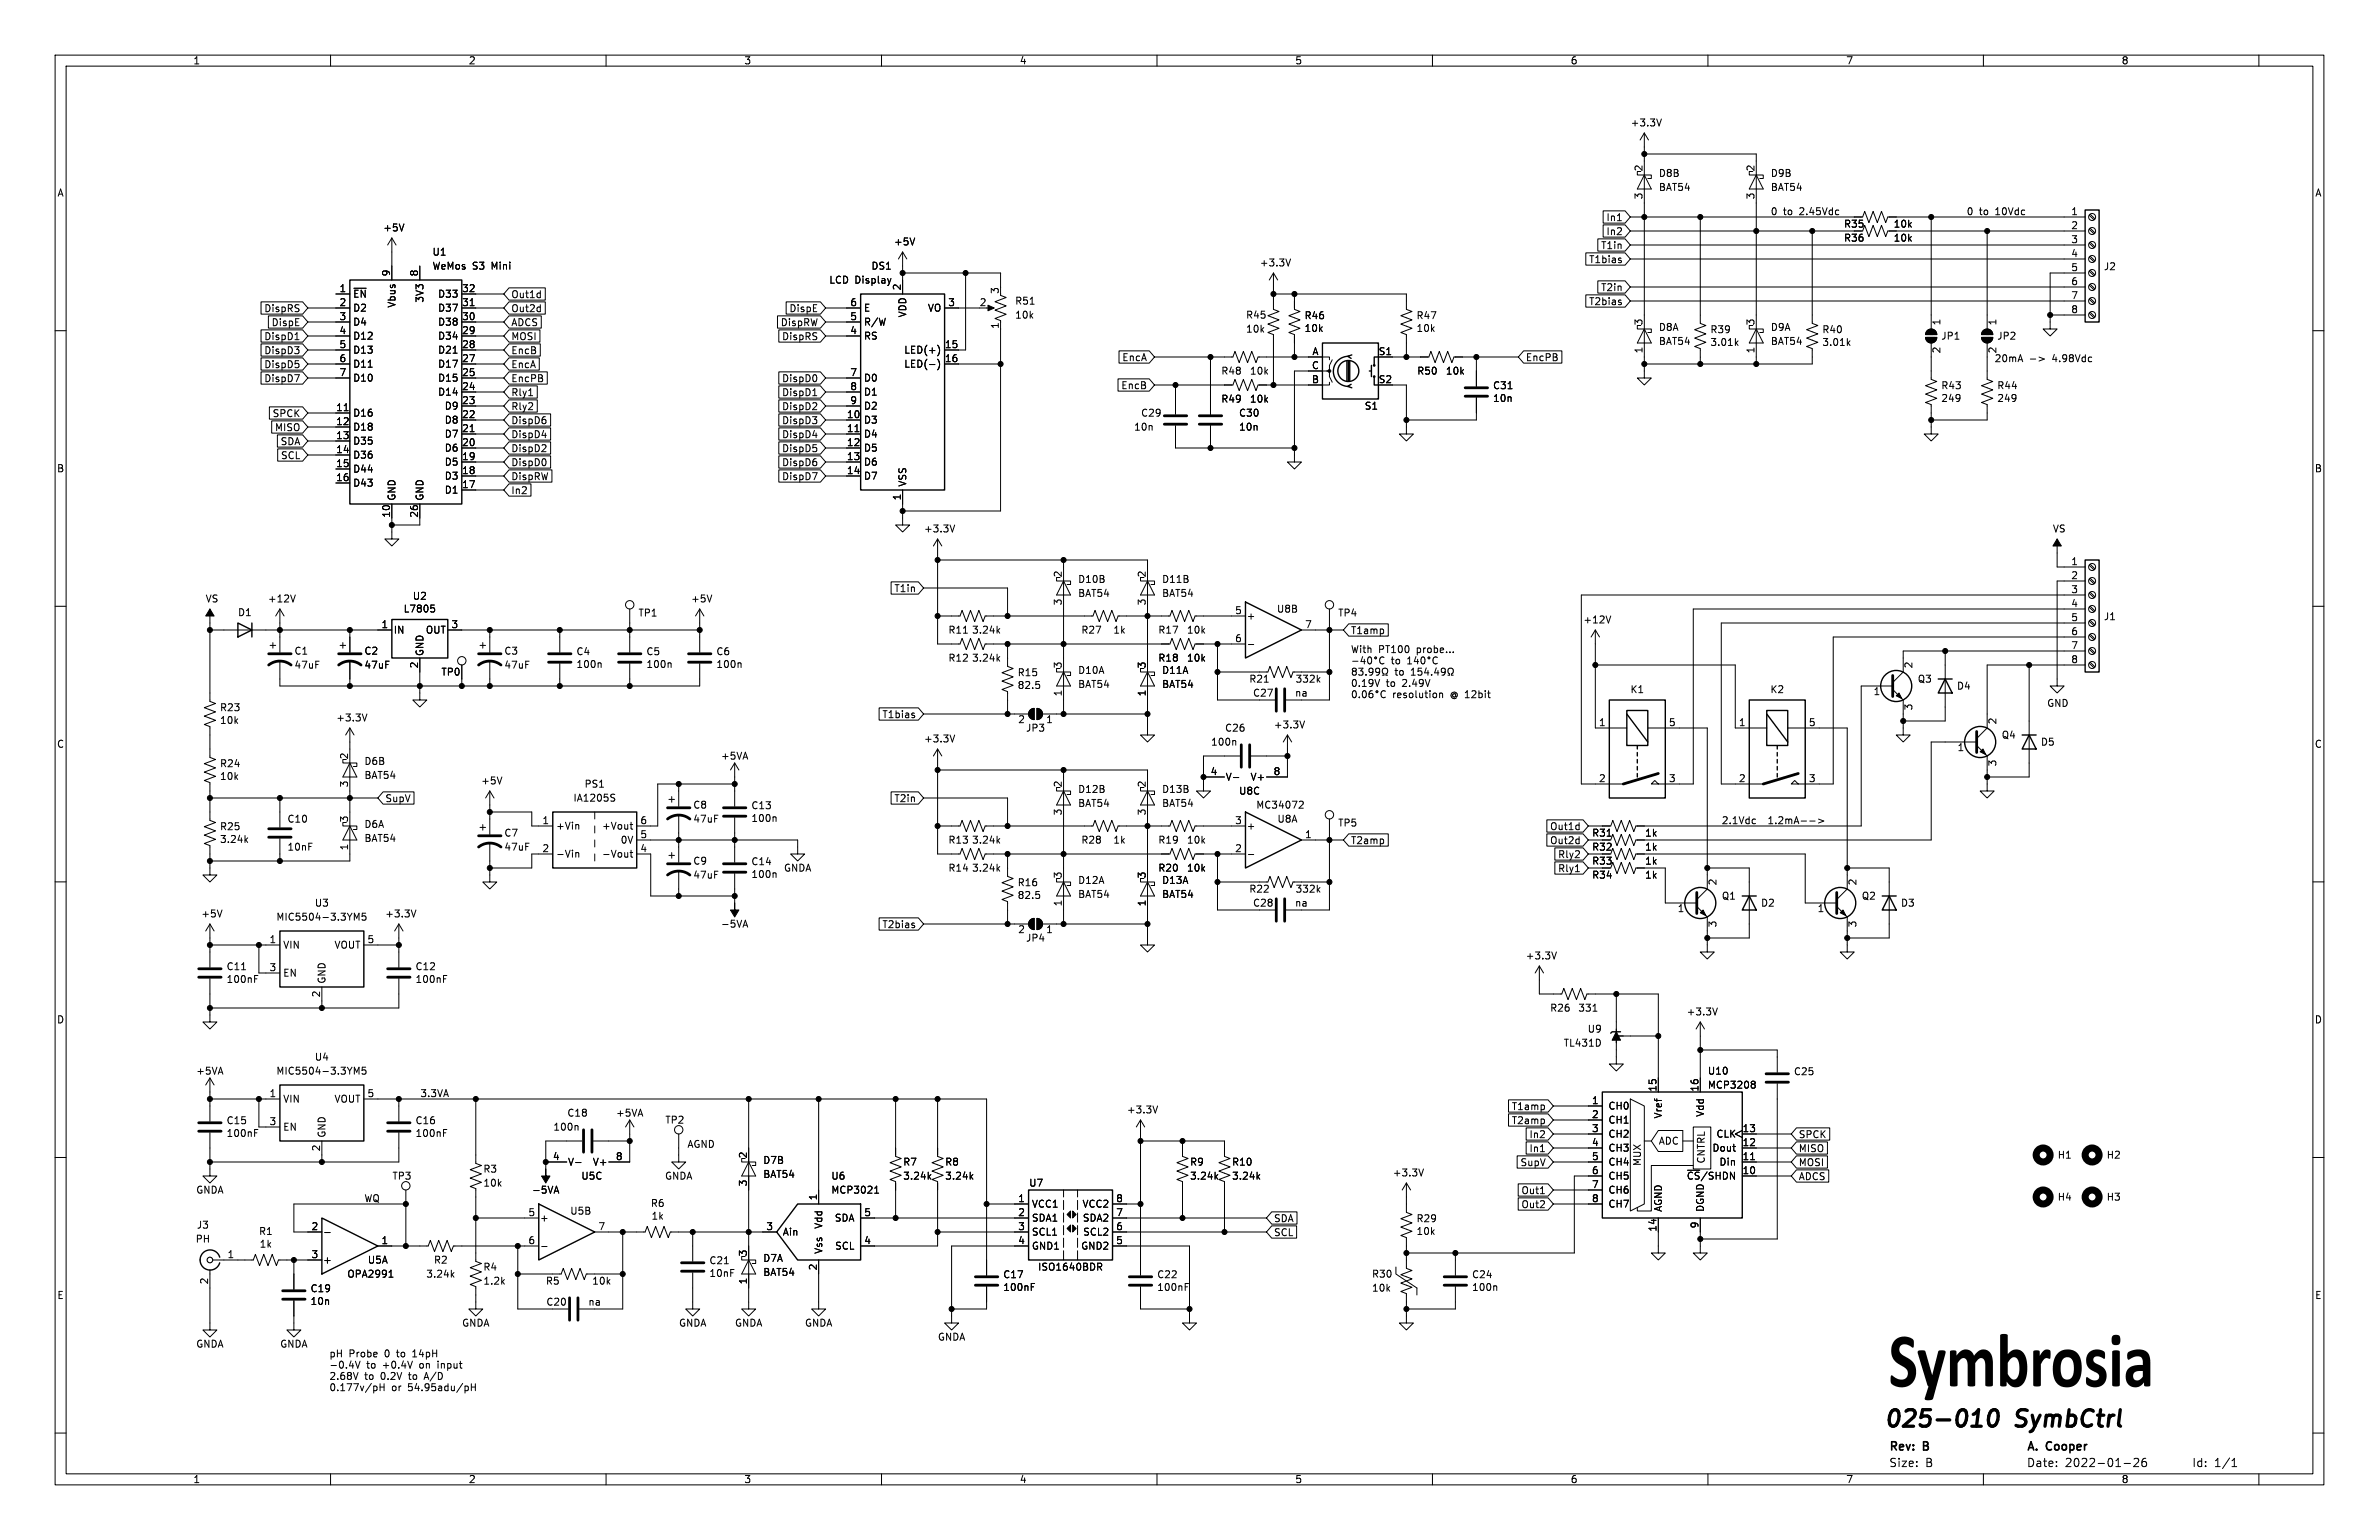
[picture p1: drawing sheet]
<svg xmlns="http://www.w3.org/2000/svg" width="432mm" height="279mm" viewBox="0 0 432 279" stroke-linecap="round" stroke-linejoin="round" font-family="sans-serif">
<defs><g id="words">
<text font-size="13.9" x="342.8" y="254.5">Symbrosia</text>
<g font-size="4.2">
<text x="341.8" y="259.8">025-010</text>
<text x="366.1" y="259.8">SymbCtrl</text>
</g>
<g font-size="2.1">
<text x="342.8" y="263.6">Rev:</text>
<text x="349.2" y="263.6">B</text>
<text x="367.8" y="263.6">A.</text>
<text x="371.5" y="263.6">Cooper</text>
<text x="342.8" y="266.4">Size:</text>
<text x="349.5" y="266.4">B</text>
<text x="367.8" y="266.4">Date:</text>
<text x="374.8" y="266.4">2022-01-26</text>
<text x="397.8" y="266.4">Id:</text>
<text x="401.9" y="266.4">1/1</text>
</g>
<g font-size="1.8">
<text x="35" y="11.9">1</text>
<text x="85" y="11.9">2</text>
<text x="135" y="11.9">3</text>
<text x="185" y="11.9">4</text>
<text x="235" y="11.9">5</text>
<text x="285" y="11.9">6</text>
<text x="335" y="11.9">7</text>
<text x="385" y="11.9">8</text>
<text x="295.9" y="23.1">+3.3V</text>
<text x="10.3" y="35.9">A</text>
<text x="298.2" y="31.2" transform="rotate(-90 298.2 31.2)">2</text>
<text x="301" y="32.3">D8B</text>
<text x="301" y="34.8">BAT54</text>
<text x="318.5" y="31.2" transform="rotate(-90 318.5 31.2)">2</text>
<text x="321.3" y="32.3">D9B</text>
<text x="321.3" y="34.8">BAT54</text>
<text x="420.1" y="35.9">A</text>
<text x="291.5" y="40.3">In1</text>
<text x="298.2" y="36.3" transform="rotate(-90 298.2 36.3)">3</text>
<text x="318.5" y="36.3" transform="rotate(-90 318.5 36.3)">3</text>
<text x="321.3" y="39.1">0</text>
<text x="323.7" y="39.1">to</text>
<text x="326.7" y="39.1">2.45Vdc</text>
<text x="334.6" y="41.5">R35</text>
<text x="343.6" y="41.5">10k</text>
<text x="356.9" y="39.1">0</text>
<text x="359.2" y="39.1">to</text>
<text x="362.3" y="39.1">10Vdc</text>
<text x="375.8" y="39.1">1</text>
<text x="375.8" y="41.7">2</text>
<text x="69.5" y="42.2">+5V</text>
<text x="78.4" y="46.6">U1</text>
<text x="162.2" y="44.7">+5V</text>
<text x="288.3" y="47.9">T1bias</text>
<text x="290.5" y="45.4">T1in</text>
<text x="291.5" y="42.9">In2</text>
<text x="334.6" y="44">R36</text>
<text x="343.6" y="44">10k</text>
<text x="375.8" y="44.2">3</text>
<text x="375.8" y="46.7">4</text>
<text x="61.5" y="53.1">1</text>
<text x="70.9" y="50.2" transform="rotate(-90 70.9 50.2)">9</text>
<text x="75.9" y="50.2" transform="rotate(-90 75.9 50.2)">8</text>
<text x="78.4" y="49.1">WeMos</text>
<text x="83.8" y="53.1">32</text>
<text x="85.7" y="49.1">S3</text>
<text x="89.3" y="49.1">Mini</text>
<text x="150.4" y="51.7">LCD Display</text>
<text x="158.1" y="49.1">DS1</text>
<text x="163.6" y="52.8" transform="rotate(-90 163.6 52.8)">2</text>
<text x="181.4" y="53.4" transform="rotate(-90 181.4 53.4)">3</text>
<text x="228.6" y="48.5">+3.3V</text>
<text x="290.5" y="53">T2in</text>
<text x="375.8" y="49.3">5</text>
<text x="375.8" y="51.8">6</text>
<text x="381.8" y="49.2">J2</text>
<text x="47.9" y="56.8">DispRS</text>
<text x="49.2" y="59.4">DispE</text>
<text x="61.5" y="55.6">2</text>
<text x="61.5" y="58.2">3</text>
<text x="64" y="54.2">~{EN}</text>
<text x="64" y="56.7">D2</text>
<text x="64" y="59.3">D4</text>
<text x="72" y="55.9" transform="rotate(-90 72 55.9)">Vbus</text>
<text x="77.1" y="55" transform="rotate(-90 77.1 55)">3V3</text>
<text x="79.4" y="59.3">D38</text>
<text x="79.4" y="56.7">D37</text>
<text x="79.4" y="54.2">D33</text>
<text x="83.8" y="58.2">30</text>
<text x="83.8" y="55.6">31</text>
<text x="92.7" y="59.4">ADCS</text>
<text x="92.7" y="56.8">Out2d</text>
<text x="92.7" y="54.3">Out1d</text>
<text x="141.6" y="59.4">DispRW</text>
<text x="143.2" y="56.8">DispE</text>
<text x="154.2" y="58.2">5</text>
<text x="154.2" y="55.6">6</text>
<text x="156.7" y="59.3">R/W</text>
<text x="156.7" y="56.7">E</text>
<text x="164.7" y="57.7" transform="rotate(-90 164.7 57.7)">VDD</text>
<text x="168.3" y="56.7">VO</text>
<text x="172" y="55.6">3</text>
<text x="177.7" y="55.6">2</text>
<text x="181.4" y="59.8" transform="rotate(-90 181.4 59.8)">1</text>
<text x="184.2" y="58">10k</text>
<text x="184.2" y="55.5">R51</text>
<text x="226.1" y="58">R45</text>
<text x="236.7" y="58.1">R46</text>
<text x="257" y="58.1">R47</text>
<text x="288.3" y="55.6">T2bias</text>
<text x="298.2" y="59.1" transform="rotate(-90 298.2 59.1)">3</text>
<text x="318.5" y="59.1" transform="rotate(-90 318.5 59.1)">3</text>
<text x="352.5" y="59.1" transform="rotate(-90 352.5 59.1)">1</text>
<text x="362.7" y="59.1" transform="rotate(-90 362.7 59.1)">1</text>
<text x="375.8" y="54.4">7</text>
<text x="375.8" y="56.9">8</text>
<text x="47.9" y="61.9">DispD1</text>
<text x="47.9" y="64.5">DispD3</text>
<text x="61.5" y="60.7">4</text>
<text x="61.5" y="63.2">5</text>
<text x="61.5" y="65.8">6</text>
<text x="64" y="61.8">D12</text>
<text x="64" y="64.4">D13</text>
<text x="79.4" y="64.4">D21</text>
<text x="79.4" y="61.8">D34</text>
<text x="83.8" y="65.8">27</text>
<text x="83.8" y="63.2">28</text>
<text x="83.8" y="60.7">29</text>
<text x="92.7" y="61.9">MOSI</text>
<text x="92.7" y="64.5">EncB</text>
<text x="141.9" y="61.9">DispRS</text>
<text x="154.2" y="60.7">4</text>
<text x="156.7" y="61.8">RS</text>
<text x="164" y="64.4">LED(+)</text>
<text x="171.4" y="63.2">15</text>
<text x="171.4" y="65.8">16</text>
<text x="203.6" y="65.7">EncA</text>
<text x="226.1" y="60.6">10k</text>
<text x="236.7" y="60.4">10k</text>
<text x="238.1" y="64.5">A</text>
<text x="250.1" y="64.5">S1</text>
<text x="257" y="60.4">10k</text>
<text x="276.9" y="65.7">EncPB</text>
<text x="298.2" y="64.2" transform="rotate(-90 298.2 64.2)">1</text>
<text x="301" y="60.2">D8A</text>
<text x="301" y="62.8">BAT54</text>
<text x="310.3" y="60.7">R39</text>
<text x="310.3" y="63">3.01k</text>
<text x="318.5" y="64.2" transform="rotate(-90 318.5 64.2)">1</text>
<text x="321.3" y="60.2">D9A</text>
<text x="321.3" y="62.8">BAT54</text>
<text x="330.7" y="60.7">R40</text>
<text x="330.7" y="63">3.01k</text>
<text x="352.3" y="61.8">JP1</text>
<text x="352.5" y="64.2" transform="rotate(-90 352.5 64.2)">2</text>
<text x="361.9" y="65.8">20mA</text>
<text x="362.4" y="61.8">JP2</text>
<text x="362.7" y="64.2" transform="rotate(-90 362.7 64.2)">2</text>
<text x="372.6" y="65.8">4.98Vdc</text>
<text x="47.9" y="67">DispD5</text>
<text x="47.9" y="69.5">DispD7</text>
<text x="61.5" y="68.3">7</text>
<text x="64" y="66.9">D11</text>
<text x="64" y="69.4">D10</text>
<text x="79.4" y="72">D14</text>
<text x="79.4" y="69.4">D15</text>
<text x="79.4" y="66.9">D17</text>
<text x="83.8" y="70.9">24</text>
<text x="83.8" y="68.3">25</text>
<text x="92.7" y="69.5">EncPB</text>
<text x="92.7" y="67">EncA</text>
<text x="141.9" y="69.5">DispD0</text>
<text x="154.2" y="68.3">7</text>
<text x="154.2" y="70.9">8</text>
<text x="156.7" y="69.4">D0</text>
<text x="156.7" y="72">D1</text>
<text x="164" y="66.9">LED(-)</text>
<text x="203.4" y="70.8">EncB</text>
<text x="221.6" y="68.2">R48</text>
<text x="226.8" y="68.2">10k</text>
<text x="238" y="69.6">B</text>
<text x="238" y="67.1">C</text>
<text x="250.1" y="69.6">S2</text>
<text x="257.1" y="68.2">R50</text>
<text x="262.3" y="68.2">10k</text>
<text x="270.9" y="70.8">C31</text>
<text x="352.3" y="70.8">R43</text>
<text x="362.4" y="70.8">R44</text>
<text x="49.4" y="75.9">SPCK</text>
<text x="60.9" y="74.7">11</text>
<text x="60.9" y="77.2">12</text>
<text x="64" y="75.8">D16</text>
<text x="80.6" y="77.1">D8</text>
<text x="80.6" y="74.5">D9</text>
<text x="83.8" y="75.9">22</text>
<text x="83.8" y="73.4">23</text>
<text x="92.7" y="72.1">Rly1</text>
<text x="92.7" y="74.6">Rly2</text>
<text x="92.7" y="77.2">DispD6</text>
<text x="141.9" y="72.1">DispD1</text>
<text x="141.9" y="74.6">DispD2</text>
<text x="141.9" y="77.2">DispD3</text>
<text x="153.6" y="75.9">10</text>
<text x="154.2" y="73.4">9</text>
<text x="156.7" y="77.1">D3</text>
<text x="156.7" y="74.5">D2</text>
<text x="207" y="75.8">C29</text>
<text x="221.6" y="73.3">R49</text>
<text x="224.8" y="75.8">C30</text>
<text x="226.8" y="73.3">10k</text>
<text x="247.6" y="74.5">S1</text>
<text x="270.9" y="73.1">10n</text>
<text x="352.3" y="73.1">249</text>
<text x="362.4" y="73.1">249</text>
<text x="49.8" y="78.4">MISO</text>
<text x="50.8" y="81">SDA</text>
<text x="50.9" y="83.5">SCL</text>
<text x="60.9" y="79.8">13</text>
<text x="60.9" y="82.3">14</text>
<text x="64" y="78.3">D18</text>
<text x="64" y="80.9">D35</text>
<text x="64" y="83.4">D36</text>
<text x="80.6" y="82.1">D6</text>
<text x="80.6" y="79.6">D7</text>
<text x="83.8" y="83.6">19</text>
<text x="83.8" y="81">20</text>
<text x="83.8" y="78.5">21</text>
<text x="92.7" y="79.7">DispD4</text>
<text x="92.7" y="82.2">DispD2</text>
<text x="141.9" y="82.2">DispD5</text>
<text x="141.9" y="79.7">DispD4</text>
<text x="153.6" y="78.5">11</text>
<text x="153.6" y="81">12</text>
<text x="153.6" y="83.6">13</text>
<text x="156.7" y="79.6">D4</text>
<text x="156.7" y="82.1">D5</text>
<text x="205.7" y="78.3">10n</text>
<text x="224.8" y="78.3">10n</text>
<text x="10.3" y="85.9">B</text>
<text x="60.9" y="84.8">15</text>
<text x="60.9" y="87.4">16</text>
<text x="64" y="86">D44</text>
<text x="64" y="88.5">D43</text>
<text x="80.6" y="89.8">D1</text>
<text x="80.6" y="87.2">D3</text>
<text x="80.6" y="84.7">D5</text>
<text x="83.8" y="88.6">17</text>
<text x="83.8" y="86.1">18</text>
<text x="92.7" y="84.8">DispD0</text>
<text x="92.7" y="87.3">DispRW</text>
<text x="92.7" y="89.9">In2</text>
<text x="141.9" y="84.8">DispD6</text>
<text x="141.9" y="87.3">DispD7</text>
<text x="153.6" y="86.1">14</text>
<text x="156.7" y="84.7">D6</text>
<text x="156.7" y="87.2">D7</text>
<text x="164.7" y="88.4" transform="rotate(-90 164.7 88.4)">VSS</text>
<text x="420.1" y="85.9">B</text>
<text x="70.9" y="94" transform="rotate(-90 70.9 94)">10</text>
<text x="72" y="90.9" transform="rotate(-90 72 90.9)">GND</text>
<text x="75.9" y="94" transform="rotate(-90 75.9 94)">26</text>
<text x="77.1" y="90.9" transform="rotate(-90 77.1 90.9)">GND</text>
<text x="163.6" y="90.9" transform="rotate(-90 163.6 90.9)">1</text>
<text x="167.6" y="96.8">+3.3V</text>
<text x="372.5" y="96.8">VS</text>
<text x="162.2" y="107.6">T1in</text>
<text x="192.8" y="104.8" transform="rotate(-90 192.8 104.8)">2</text>
<text x="195.6" y="106">D10B</text>
<text x="208" y="104.8" transform="rotate(-90 208 104.8)">2</text>
<text x="210.8" y="106">D11B</text>
<text x="375.8" y="102.6">1</text>
<text x="375.8" y="105.2">2</text>
<text x="375.8" y="107.7">3</text>
<text x="37.2" y="109.5">VS</text>
<text x="43.1" y="112">D1</text>
<text x="48.5" y="109.5">+12V</text>
<text x="73.2" y="111.3">L7805</text>
<text x="74.8" y="109">U2</text>
<text x="115.8" y="112.1">TP1</text>
<text x="125.3" y="109.5">+5V</text>
<text x="192.8" y="109.9" transform="rotate(-90 192.8 109.9)">3</text>
<text x="195.6" y="108.5">BAT54</text>
<text x="208" y="109.9" transform="rotate(-90 208 109.9)">3</text>
<text x="210.8" y="108.5">BAT54</text>
<text x="224.1" y="111.5">5</text>
<text x="226.2" y="112.6">+</text>
<text x="231.7" y="111.4">U8B</text>
<text x="242.8" y="112.1">TP4</text>
<text x="287.3" y="113.3">+12V</text>
<text x="375.8" y="110.2">4</text>
<text x="375.8" y="112.8">5</text>
<text x="381.8" y="112.7">J1</text>
<text x="53.3" y="119">C1</text>
<text x="66" y="119">C2</text>
<text x="69.1" y="114">1</text>
<text x="71.4" y="115.2">IN</text>
<text x="77.1" y="119.1" transform="rotate(-90 77.1 119.1)">GND</text>
<text x="77.2" y="115.2">OUT</text>
<text x="81.8" y="114">3</text>
<text x="91.4" y="119">C3</text>
<text x="104.5" y="119.1">C4</text>
<text x="117.2" y="119.1">C5</text>
<text x="129.9" y="119.1">C6</text>
<text x="172" y="115.2">R11</text>
<text x="176.3" y="115.2">3.24k</text>
<text x="196.2" y="115.2">R27</text>
<text x="202" y="115.2">1k</text>
<text x="210.1" y="115.2">R17</text>
<text x="215.3" y="115.2">10k</text>
<text x="224.1" y="116.6">6</text>
<text x="236.8" y="114">7</text>
<text x="245.1" y="115.3">T1amp</text>
<text x="245.1" y="118.6">With</text>
<text x="250.2" y="118.6">PT100</text>
<text x="257.2" y="118.6">probe...</text>
<text x="375.8" y="115.3">6</text>
<text x="375.8" y="117.9">7</text>
<text x="53.3" y="121.5">47uF</text>
<text x="66" y="121.5">47uF</text>
<text x="75.9" y="121.4" transform="rotate(-90 75.9 121.4)">2</text>
<text x="80" y="122.8">TP0</text>
<text x="91.4" y="121.5">47uF</text>
<text x="104.5" y="121.4">100n</text>
<text x="117.2" y="121.4">100n</text>
<text x="129.9" y="121.4">100n</text>
<text x="172" y="120.2">R12</text>
<text x="176.3" y="120.2">3.24k</text>
<text x="184.6" y="125.2">82.5</text>
<text x="184.6" y="122.9">R15</text>
<text x="192.8" y="121.4" transform="rotate(-90 192.8 121.4)">3</text>
<text x="195.6" y="122.5">D10A</text>
<text x="195.6" y="125">BAT54</text>
<text x="208" y="121.4" transform="rotate(-90 208 121.4)">3</text>
<text x="210.1" y="120.2">R18</text>
<text x="210.8" y="122.5">D11A</text>
<text x="210.8" y="125">BAT54</text>
<text x="215.3" y="120.2">10k</text>
<text x="226.7" y="124.1">R21</text>
<text x="235.1" y="124.1">332k</text>
<text x="245.1" y="124.7">0.19V</text>
<text x="251.6" y="124.7">to</text>
<text x="252.5" y="120.6">to</text>
<text x="253.2" y="122.7">to</text>
<text x="254.6" y="124.7">2.49V</text>
<text x="295.8" y="126">K1</text>
<text x="321.2" y="126">K2</text>
<text x="347.4" y="121.4" transform="rotate(-90 347.4 121.4)">2</text>
<text x="348" y="124.1">Q3</text>
<text x="355.1" y="125.3">D4</text>
<text x="375.8" y="120.4">8</text>
<text x="39.8" y="131.5">10k</text>
<text x="39.8" y="129.2">R23</text>
<text x="60.9" y="131.1">+3.3V</text>
<text x="160.1" y="130.5">T1bias</text>
<text x="184.7" y="131.5">2</text>
<text x="189.8" y="131.5">1</text>
<text x="192.8" y="126.4" transform="rotate(-90 192.8 126.4)">1</text>
<text x="208" y="126.4" transform="rotate(-90 208 126.4)">1</text>
<text x="227.3" y="126.6">C27</text>
<text x="235" y="126.6">na</text>
<text x="252.8" y="126.8">resolution</text>
<text x="263.4" y="126.8">@ 12bit</text>
<text x="290.1" y="131.8">1</text>
<text x="302.8" y="131.8">5</text>
<text x="315.5" y="131.8">1</text>
<text x="328.2" y="131.8">5</text>
<text x="340" y="126.4">1</text>
<text x="347.4" y="129" transform="rotate(-90 347.4 129)">3</text>
<text x="362.7" y="131.5" transform="rotate(-90 362.7 131.5)">2</text>
<text x="371.5" y="128.4">GND</text>
<text x="10.3" y="135.9">C</text>
<text x="63.2" y="137.9" transform="rotate(-90 63.2 137.9)">2</text>
<text x="167.6" y="134.9">+3.3V</text>
<text x="186.1" y="132.9">JP3</text>
<text x="219.7" y="135.5">100n</text>
<text x="222.3" y="132.9">C26</text>
<text x="231.1" y="132.4">+3.3V</text>
<text x="355.2" y="136.6">1</text>
<text x="363.2" y="134.2">Q4</text>
<text x="370.3" y="135.5">D5</text>
<text x="420.1" y="135.9">C</text>
<text x="39.8" y="141.7">10k</text>
<text x="39.8" y="139.4">R24</text>
<text x="63.2" y="142.9" transform="rotate(-90 63.2 142.9)">3</text>
<text x="66" y="139">D6B</text>
<text x="66" y="141.5">BAT54</text>
<text x="87.2" y="142.5">+5V</text>
<text x="106" y="143.1">PS1</text>
<text x="130.8" y="138">+5VA</text>
<text x="192.8" y="142.9" transform="rotate(-90 192.8 142.9)">2</text>
<text x="208" y="142.9" transform="rotate(-90 208 142.9)">2</text>
<text x="219.6" y="140.7">4</text>
<text x="222.4" y="141.8">V-</text>
<text x="226.9" y="141.8">V+</text>
<text x="231.1" y="140.7">8</text>
<text x="290.1" y="142">2</text>
<text x="302.8" y="142">3</text>
<text x="315.5" y="142">2</text>
<text x="328.2" y="142">3</text>
<text x="362.7" y="139.1" transform="rotate(-90 362.7 139.1)">3</text>
<text x="52.1" y="149.5">C10</text>
<text x="63.2" y="149.3" transform="rotate(-90 63.2 149.3)">3</text>
<text x="69.8" y="145.7">SupV</text>
<text x="98.4" y="149.6">1</text>
<text x="104" y="145.6">IA1205S</text>
<text x="116.1" y="149.6">6</text>
<text x="125.7" y="146.9">C8</text>
<text x="125.7" y="149.5">47uF</text>
<text x="136.3" y="149.3">100n</text>
<text x="136.3" y="147">C13</text>
<text x="162.2" y="145.7">T2in</text>
<text x="192.8" y="148" transform="rotate(-90 192.8 148)">3</text>
<text x="195.6" y="144.1">D12B</text>
<text x="195.6" y="146.6">BAT54</text>
<text x="208" y="148" transform="rotate(-90 208 148)">3</text>
<text x="210.8" y="144.1">D13B</text>
<text x="210.8" y="146.6">BAT54</text>
<text x="224.1" y="149.6">3</text>
<text x="224.8" y="144.4">U8C</text>
<text x="227.9" y="146.9">MC34072</text>
<text x="231.8" y="149.5">U8A</text>
<text x="312.4" y="149.6">2.1Vdc</text>
<text x="321.1" y="149.6">1.2mA--&gt;</text>
<text x="39.8" y="150.8">R25</text>
<text x="39.8" y="153.1">3.24k</text>
<text x="52.1" y="154.5">10nF</text>
<text x="63.2" y="154.4" transform="rotate(-90 63.2 154.4)">1</text>
<text x="66" y="150.4">D6A</text>
<text x="66" y="152.9">BAT54</text>
<text x="91.4" y="152">C7</text>
<text x="91.4" y="154.5">47uF</text>
<text x="98.4" y="154.7">2</text>
<text x="100.8" y="150.7">+Vin</text>
<text x="100.8" y="155.8">-Vin</text>
<text x="109.2" y="155.8">-Vout</text>
<text x="109.2" y="150.7">+Vout</text>
<text x="112.6" y="153.3">0V</text>
<text x="116.1" y="154.7">4</text>
<text x="116.1" y="152.1">5</text>
<text x="172" y="153.3">R13</text>
<text x="176.3" y="153.3">3.24k</text>
<text x="196.2" y="153.3">R28</text>
<text x="202" y="153.3">1k</text>
<text x="210.1" y="153.3">R19</text>
<text x="215.3" y="153.3">10k</text>
<text x="224.1" y="154.7">2</text>
<text x="226.2" y="150.7">+</text>
<text x="236.8" y="152.1">1</text>
<text x="242.8" y="150.2">TP5</text>
<text x="245.1" y="153.4">T2amp</text>
<text x="281.3" y="153.4">Out2d</text>
<text x="281.3" y="150.8">Out1d</text>
<text x="282.7" y="155.9">Rly2</text>
<text x="288.9" y="152">R31</text>
<text x="288.9" y="154.5">R32</text>
<text x="298.5" y="152">1k</text>
<text x="298.5" y="154.5">1k</text>
<text x="125.7" y="157.1">C9</text>
<text x="125.7" y="159.6">47uF</text>
<text x="136.3" y="159.5">100n</text>
<text x="136.3" y="157.2">C14</text>
<text x="142.2" y="158.3">GNDA</text>
<text x="172" y="158.3">R14</text>
<text x="176.3" y="158.3">3.24k</text>
<text x="184.6" y="161">R16</text>
<text x="192.8" y="159.5" transform="rotate(-90 192.8 159.5)">3</text>
<text x="195.6" y="160.6">D12A</text>
<text x="208" y="159.5" transform="rotate(-90 208 159.5)">3</text>
<text x="210.1" y="158.3">R20</text>
<text x="210.8" y="160.6">D13A</text>
<text x="215.3" y="158.3">10k</text>
<text x="282.7" y="158.4">Rly1</text>
<text x="288.9" y="157.1">R33</text>
<text x="288.9" y="159.6">R34</text>
<text x="298.5" y="157.1">1k</text>
<text x="298.5" y="159.6">1k</text>
<text x="311.9" y="160.7" transform="rotate(-90 311.9 160.7)">2</text>
<text x="337.3" y="160.7" transform="rotate(-90 337.3 160.7)">2</text>
<text x="36.4" y="166.6">+5V</text>
<text x="50.1" y="167.2">MIC5504-3.3YM5</text>
<text x="57" y="164.7">U3</text>
<text x="69.8" y="166.6">+3.3V</text>
<text x="184.6" y="163.3">82.5</text>
<text x="192.8" y="164.5" transform="rotate(-90 192.8 164.5)">1</text>
<text x="195.6" y="163.1">BAT54</text>
<text x="208" y="164.5" transform="rotate(-90 208 164.5)">1</text>
<text x="210.8" y="163.1">BAT54</text>
<text x="226.7" y="162.2">R22</text>
<text x="227.3" y="164.7">C28</text>
<text x="235" y="164.7">na</text>
<text x="235.1" y="162.2">332k</text>
<text x="304.4" y="165.8">1</text>
<text x="312.4" y="163.4">Q1</text>
<text x="319.5" y="164.7">D2</text>
<text x="329.8" y="165.8">1</text>
<text x="337.8" y="163.4">Q2</text>
<text x="344.9" y="164.7">D3</text>
<text x="48.8" y="171.2">1</text>
<text x="51.3" y="172.3">VIN</text>
<text x="60.6" y="172.3">VOUT</text>
<text x="66.6" y="171.2">5</text>
<text x="130.8" y="168.5">-5VA</text>
<text x="160.1" y="168.6">T2bias</text>
<text x="184.7" y="169.6">2</text>
<text x="186.1" y="171">JP4</text>
<text x="189.8" y="169.6">1</text>
<text x="311.9" y="168.3" transform="rotate(-90 311.9 168.3)">3</text>
<text x="337.3" y="168.3" transform="rotate(-90 337.3 168.3)">3</text>
<text x="41" y="178.5">100nF</text>
<text x="41" y="176.2">C11</text>
<text x="48.8" y="176.3">3</text>
<text x="51.3" y="177.4">EN</text>
<text x="59.3" y="178.6" transform="rotate(-90 59.3 178.6)">GND</text>
<text x="75.3" y="178.5">100nF</text>
<text x="75.3" y="176.2">C12</text>
<text x="276.8" y="174.3">+3.3V</text>
<text x="10.3" y="185.9">D</text>
<text x="58.2" y="181" transform="rotate(-90 58.2 181)">2</text>
<text x="281.3" y="183.7">R26</text>
<text x="286.4" y="183.7">331</text>
<text x="306" y="184.4">+3.3V</text>
<text x="420.1" y="185.9">D</text>
<text x="283.7" y="190.1">TL431D</text>
<text x="288.1" y="187.6">U9</text>
<text x="35.5" y="195.2">+5VA</text>
<text x="50.1" y="195.2">MIC5504-3.3YM5</text>
<text x="57" y="192.6">U4</text>
<text x="309.9" y="195.2">U10</text>
<text x="309.9" y="197.7">MCP3208</text>
<text x="325.5" y="195.3">C25</text>
<text x="48.8" y="199.1">1</text>
<text x="51.3" y="200.3">VIN</text>
<text x="60.6" y="200.3">VOUT</text>
<text x="66.6" y="199.1">5</text>
<text x="76.2" y="199.1">3.3VA</text>
<text x="102.9" y="202.8">C18</text>
<text x="111.7" y="202.8">+5VA</text>
<text x="204.4" y="202.2">+3.3V</text>
<text x="274.3" y="201.6">T1amp</text>
<text x="288.9" y="200.4">1</text>
<text x="288.9" y="202.9">2</text>
<text x="291.8" y="201.5">CH0</text>
<text x="300.7" y="198.2" transform="rotate(-90 300.7 198.2)">15</text>
<text x="301.9" y="203" transform="rotate(-90 301.9 203)">Vref</text>
<text x="308.4" y="198.2" transform="rotate(-90 308.4 198.2)">16</text>
<text x="309.5" y="202.7" transform="rotate(-90 309.5 202.7)">Vdd</text>
<text x="41" y="206.5">100nF</text>
<text x="41" y="204.2">C15</text>
<text x="48.8" y="204.2">3</text>
<text x="51.3" y="205.3">EN</text>
<text x="58.2" y="209" transform="rotate(-90 58.2 209)">2</text>
<text x="59.3" y="206.5" transform="rotate(-90 59.3 206.5)">GND</text>
<text x="75.3" y="206.5">100nF</text>
<text x="75.3" y="204.2">C16</text>
<text x="100.3" y="205.3">100n</text>
<text x="120.7" y="204.1">TP2</text>
<text x="124.7" y="208.5">AGND</text>
<text x="274.3" y="204.2">T2amp</text>
<text x="277.5" y="209.2">In1</text>
<text x="277.5" y="206.7">In2</text>
<text x="288.9" y="205.5">3</text>
<text x="288.9" y="208">4</text>
<text x="291.8" y="204.1">CH1</text>
<text x="291.8" y="206.6">CH2</text>
<text x="291.8" y="209.1">CH3</text>
<text x="301" y="207.9">ADC</text>
<text x="310.7" y="209.1">Dout</text>
<text x="311.4" y="206.6">CLK</text>
<text x="316.2" y="208">12</text>
<text x="316.2" y="205.5">13</text>
<text x="326.4" y="209.2">MISO</text>
<text x="326.4" y="206.7">SPCK</text>
<text x="71.1" y="214.2">TP3</text>
<text x="87.6" y="213">R3</text>
<text x="87.6" y="215.5">10k</text>
<text x="100.3" y="210.6">4</text>
<text x="103" y="211.7">V-</text>
<text x="105.4" y="214.2">U5C</text>
<text x="107.5" y="211.7">V+</text>
<text x="111.7" y="210.6">8</text>
<text x="120.6" y="214.2">GNDA</text>
<text x="135.6" y="215.3" transform="rotate(-90 135.6 215.3)">3</text>
<text x="135.6" y="210.3" transform="rotate(-90 135.6 210.3)">2</text>
<text x="138.4" y="211.4">D7B</text>
<text x="138.4" y="213.9">BAT54</text>
<text x="150.8" y="214.2">U6</text>
<text x="163.8" y="211.7">R7</text>
<text x="163.8" y="214.2">3.24k</text>
<text x="171.5" y="211.7">R8</text>
<text x="171.5" y="214.2">3.24k</text>
<text x="186.7" y="215.5">U7</text>
<text x="215.9" y="211.7">R9</text>
<text x="215.9" y="214.2">3.24k</text>
<text x="223.5" y="211.7">R10</text>
<text x="223.5" y="214.2">3.24k</text>
<text x="252.7" y="213.6">+3.3V</text>
<text x="275.9" y="211.8">SupV</text>
<text x="288.9" y="210.6">5</text>
<text x="288.9" y="213.1">6</text>
<text x="288.9" y="215.6">7</text>
<text x="291.8" y="211.7">CH4</text>
<text x="291.8" y="214.2">CH5</text>
<text x="298.1" y="211.7" transform="rotate(-90 298.1 211.7)">MUX</text>
<text x="306.1" y="214.2">~{CS}/SHDN</text>
<text x="309.6" y="211.2" transform="rotate(-90 309.6 211.2)">CNTRL</text>
<text x="312" y="211.7">Din</text>
<text x="316.2" y="213.1">10</text>
<text x="316.2" y="210.6">11</text>
<text x="326.4" y="214.3">ADCS</text>
<text x="326.4" y="211.8">MOSI</text>
<text x="373.4" y="210.4">H1</text>
<text x="382.3" y="210.4">H2</text>
<text x="35.5" y="216.8">GNDA</text>
<text x="66" y="218.2">WQ</text>
<text x="95.8" y="220.7">5</text>
<text x="96.5" y="216.8">-5VA</text>
<text x="97.9" y="221.8">+</text>
<text x="103.4" y="220.6">U5B</text>
<text x="118" y="219.2">R6</text>
<text x="118.2" y="221.5">1k</text>
<text x="148.3" y="217.9" transform="rotate(-90 148.3 217.9)">1</text>
<text x="150.8" y="216.8">MCP3021</text>
<text x="151.4" y="221.8">SDA</text>
<text x="156.8" y="220.7">5</text>
<text x="184.7" y="218.2">1</text>
<text x="184.7" y="220.7">2</text>
<text x="187.2" y="219.3">VCC1</text>
<text x="187.2" y="221.8">SDA1</text>
<text x="196.4" y="219.3">VCC2</text>
<text x="196.4" y="221.8">SDA2</text>
<text x="202.5" y="220.7">7</text>
<text x="202.5" y="218.2">8</text>
<text x="231.1" y="221.9">SDA</text>
<text x="257" y="221.9">R29</text>
<text x="276.1" y="219.4">Out2</text>
<text x="276.1" y="216.9">Out1</text>
<text x="288.9" y="218.2">8</text>
<text x="291.8" y="216.8">CH6</text>
<text x="291.8" y="219.3">CH7</text>
<text x="301.9" y="220" transform="rotate(-90 301.9 220)">AGND</text>
<text x="309.5" y="220" transform="rotate(-90 309.5 220)">DGND</text>
<text x="373.4" y="218">H4</text>
<text x="382.3" y="218">H3</text>
<text x="35.4" y="225.7">PH</text>
<text x="35.6" y="223.1">J3</text>
<text x="46.9" y="224.3">R1</text>
<text x="47" y="226.6">1k</text>
<text x="56.4" y="223.3">2</text>
<text x="69.1" y="225.8">1</text>
<text x="95.8" y="225.8">6</text>
<text x="108.5" y="223.3">7</text>
<text x="139" y="223.3">3</text>
<text x="142" y="224.4">Ain</text>
<text x="149.5" y="227.6" transform="rotate(-90 149.5 227.6)">Vss</text>
<text x="149.5" y="223" transform="rotate(-90 149.5 223)">Vdd</text>
<text x="151.5" y="226.9">SCL</text>
<text x="156.8" y="225.8">4</text>
<text x="184.7" y="223.3">3</text>
<text x="184.7" y="225.8">4</text>
<text x="187.2" y="224.4">SCL1</text>
<text x="187.2" y="226.9">GND1</text>
<text x="196.1" y="226.9">GND2</text>
<text x="196.5" y="224.4">SCL2</text>
<text x="202.5" y="225.8">5</text>
<text x="202.5" y="223.3">6</text>
<text x="231.1" y="224.5">SCL</text>
<text x="257" y="224.3">10k</text>
<text x="300.7" y="223.6" transform="rotate(-90 300.7 223.6)">14</text>
<text x="308.4" y="223" transform="rotate(-90 308.4 223)">9</text>
<text x="37.8" y="233.1" transform="rotate(-90 37.8 233.1)">2</text>
<text x="41.2" y="228.3">1</text>
<text x="56.4" y="228.3">3</text>
<text x="58.5" y="229.5">+</text>
<text x="62.9" y="232">OPA2991</text>
<text x="66.7" y="229.5">U5A</text>
<text x="77.3" y="232">3.24k</text>
<text x="78.7" y="229.5">R2</text>
<text x="87.6" y="230.7">R4</text>
<text x="87.6" y="233.3">1.2k</text>
<text x="99" y="233.3">R5</text>
<text x="107.4" y="233.3">10k</text>
<text x="128.7" y="229.6">C21</text>
<text x="128.7" y="231.9">10nF</text>
<text x="135.6" y="233.1" transform="rotate(-90 135.6 233.1)">1</text>
<text x="135.6" y="228" transform="rotate(-90 135.6 228)">3</text>
<text x="138.4" y="229.1">D7A</text>
<text x="138.4" y="231.7">BAT54</text>
<text x="148.3" y="230.6" transform="rotate(-90 148.3 230.6)">2</text>
<text x="182" y="232.1">C17</text>
<text x="188.3" y="230.7">ISO1640BDR</text>
<text x="209.9" y="232.1">C22</text>
<text x="248.9" y="232">R30</text>
<text x="267.1" y="232.1">C24</text>
<text x="10.3" y="235.9">E</text>
<text x="56.3" y="234.6">C19</text>
<text x="56.3" y="237">10n</text>
<text x="99.1" y="237.1">C20</text>
<text x="106.7" y="237.1">na</text>
<text x="182" y="234.4">100nF</text>
<text x="209.9" y="234.4">100nF</text>
<text x="248.9" y="234.5">10k</text>
<text x="267.1" y="234.4">100n</text>
<text x="420.1" y="235.9">E</text>
<text x="35.5" y="244.7">GNDA</text>
<text x="50.8" y="244.7">GNDA</text>
<text x="83.8" y="240.9">GNDA</text>
<text x="123.1" y="240.9">GNDA</text>
<text x="133.3" y="240.9">GNDA</text>
<text x="146" y="240.9">GNDA</text>
<text x="170.1" y="243.4">GNDA</text>
<text x="59.7" y="246.3">pH</text>
<text x="59.7" y="248.4">-0.4V</text>
<text x="59.7" y="250.4">2.68V</text>
<text x="63.3" y="246.3">Probe</text>
<text x="66.2" y="250.4">to</text>
<text x="66.5" y="248.4">to</text>
<text x="69.2" y="250.4">0.2V</text>
<text x="69.6" y="248.4">+0.4V</text>
<text x="70" y="246.3">0</text>
<text x="72.3" y="246.3">to</text>
<text x="74.5" y="250.4">to</text>
<text x="75.4" y="246.3">14pH</text>
<text x="76.4" y="248.4">on</text>
<text x="77.6" y="250.4">A/D</text>
<text x="79.9" y="248.4">input</text>
<text x="59.7" y="252.5">0.177v/pH</text>
<text x="71.1" y="252.5">or</text>
<text x="74.2" y="252.5">54.95adu/pH</text>
<text x="35" y="269.3">1</text>
<text x="85" y="269.3">2</text>
<text x="135" y="269.3">3</text>
<text x="185" y="269.3">4</text>
<text x="235" y="269.3">5</text>
<text x="285" y="269.3">6</text>
<text x="335" y="269.3">7</text>
<text x="385" y="269.3">8</text>
</g>
</g></defs>
<g fill="none" stroke="#000" stroke-width=".18">
<path d="M10 10h411.8v259.4h-411.8zM12 12h407.8v255.4h-407.8zM60 10v2M110 10v2M160 10v2M210 10v2M260 10v2M310 10v2M360 10v2M410 10v2M291 38.3h4l.9 1.1-.9 1.1h-4zM295.9 39.4h42.2l.4-1 .7 2 .8-2 .7 2 .8-2 .8 2 .3-1h35.9"/>
<path d="M297.8 31.1h-.6v.7h2.5v.6h-.6M298.4 24.1v44.5h1.3l-1.3 1.3-1.2-1.3h1.2M298.4 31.8l1.3 2.5h-2.5zM298.4 27.9h20.4v38.1M298.4 24.1l-.7 1.3M298.4 24.1l.8 1.3M301.6 21.6l-.5 1.3M308.6 39.4v19.3l1 .4-2 .7 2 .8-2 .7 2 .8-2 .8 1 .3v2.8M318.1 31.1h-.6v.7h2.5v.6h-.6M318.8 31.8l1.2 2.5h-2.5zM350.5 39.4v20.3M379.2 39l.9 .9"/>
<path d="M379.4 38.9l.8 .8M10 60h2M47.4 54.8h7.5l1 1.1-1 1.1h-7.5zM47.4 59.8h7.5l1 1.2-1 1.1h-7.5zM48.7 57.3h6.2l1 1.1-1 1.1h-6.2zM55.9 55.9h7.6M55.9 58.4h7.6M61 53.3h2.5M64.2 52.3h2.3M71.1 43.2v7.6M71.1 43.2l-.7 1.3M71.1 43.2l.8 1.3"/>
<path d="M73.3 40.6l-.4 1.3M76.2 48.3v2.5M83.8 53.3h7.6M83.8 55.9h7.6M83.8 58.4h7.6M85.3 55.5h.8M92.4 57.3h5.8v2.2h-5.8l-1-1.1zM92.4 54.8h6.6v2.2h-6.6l-1-1.1zM92.4 59.8h5.6v2.3h-5.6l-1-1.1zM92.4 52.2h6.6v2.3h-6.6l-1-1.2zM98 55.7l.1 .1M98 53.2h.1"/>
<path d="M98.1 52.7v1.3M98.1 55.3v1.3M98.1 56.5l-.1 .1M98.1 53.9l-.1 .1M141.1 57.3h7.8l1 1.1-1 1.1h-7.8zM141.4 59.8h7.5l1 1.2-1 1.1h-7.5zM142.7 54.8h6.2l1 1.1-1 1.1h-6.2zM149.9 55.9h6.3M149.9 58.4h6.3M161.7 50.5l-.3 .9M163.8 49.5h17.8v2.6M163.8 45.7l-.7 1.3"/>
<path d="M163.8 45.7v7.6M163.8 45.7l.8 1.3M166 43.2l-.4 1.2M171.4 55.9h6.4M175.3 49.5v14h-3.9M179.1 55.9h1M181.6 53.6l1 .4-2 .7 2 .8-2 .8 2 .7-2 .8 1 .4v34.5h-17.8M187 55.2h.7M231.1 53.3h24.2v2.8l1 .4-2 .8 2 .7-2 .8 2 .8-2 .7 1 .4v4.1M231.1 49.5v6.6l1.1 .4-2.1 .8 2.1 .7-2.1 .8 2.1 .8-2.1 .7 1 .4v9.2M231.1 49.5l-.7 1.3M231.1 49.5l.8 1.3"/>
<path d="M234.2 47l-.4 1.3M234.9 53.3v2.8l1.1 .4-2.1 .8 2.1 .7-2.1 .8 2.1 .8-2.1 .7 1 .4v4.1M287.8 53.5h7.2l.9 1.1-.9 1.1h-7.2zM287.8 45.9h7.2l.9 1.1-.9 1.1h-7.2zM290 43.3h5l.9 1.2-.9 1.1h-5zM290 51h5l.9 1.1-.9 1.1h-5zM291 40.8h4l.9 1.1-.9 1.1h-4zM293.6 40h.7M294.1 54.9l.2 .1-.2 .3M294.1 47.2l.2 .2-.2 .3M294.1 54.4l.1 .1M294.1 46.8l.1 .1"/>
<path d="M295.9 41.9h40.6M295.9 44.5h82.6M295.9 47h82.6M295.9 52.1h82.6M295.9 54.6h82.6M297.8 59.1h-.6v.6h2.5v.6h-.6M298.4 59.7l1.3 2.5h-2.5zM318.1 59.1h-.6v.6h2.5v.6h-.6M318.8 59.7l1.2 2.5h-2.5zM328.9 41.9v16.8l1 .4-2 .7 2 .8-2 .7 2 .8-2 .8 1 .3v2.8h-30.5M338.1 41.9l.4-1 .7 2 .8-2 .7 2 .8-2 .8 2 .3-1h35.9M349.8 60a1.01 1.01 0 0 1 1.1-.2 1.01 1.01 0 0 1 .6 .9h-2z"/>
<path d="M360 60a1.01 1.01 0 0 1 1.1-.2 1.01 1.01 0 0 1 .6 .9h-2zM360.7 41.9v17.8M372.1 57.2h6.4M378.5 49.5h-6.4v10.2h1.3l-1.3 1.3-1.3-1.3h1.3M379.2 56.8l.9 .9M379.2 54.3l.9 .8M379.2 51.7l.9 .9M379.2 49.2l.9 .8M379.2 46.7l.9 .8M379.2 44.1l.9 .9M379.2 41.6l.9 .8M379.4 56.6l.8 .9"/>
<path d="M379.4 54.1l.8 .8M379.4 51.6l.8 .8M379.4 49l.8 .9M379.4 46.5l.8 .8M379.4 43.9l.8 .9M379.4 41.4l.8 .8M419.8 60h2M47.4 64.9h7.5l1 1.1-1 1.2h-7.5zM47.4 62.4h7.5l1 1.1-1 1.1h-7.5zM47.4 67.5h7.5l1 1.1-1 1.1h-7.5zM48.9 73.8h6l1 1.1-1 1.1h-6zM49.3 76.4h5.6l1 1.1-1 1.1h-5.6z"/>
<path d="M50.3 78.9h4.6l1 1.1-1 1.1h-4.6zM53.5 62.9h.8l-.5 .5M53.5 68h.8l-.5 1.3M53.5 61.6h.8M54.2 66v.6M54.2 63.5v.5M55.9 74.9h7.6M55.9 77.5h7.6M55.9 68.6h7.6M55.9 66h7.6M55.9 63.5h7.6M55.9 61h7.6"/>
<path d="M62.5 74.5h.7M66.8 66.6h.8M82.2 64.1h.8M83.8 78.7h7.6M83.8 76.2h7.6M83.8 73.7h7.6M83.8 71.1h7.6M83.8 68.6h7.6M83.8 66h7.6M83.8 63.5h7.6M83.8 61h7.6M85.3 78.3h.8"/>
<path d="M92.4 70h5.1v2.2h-5.1l-1-1.1zM92.4 62.4h5.7v2.2h-5.7l-1-1.1zM92.4 67.5h6.9v2.2h-6.9l-1-1.1zM92.4 72.5h5.1v2.3h-5.1l-1-1.1zM92.4 77.6h7.5v2.3h-7.5l-1-1.2zM92.4 64.9h5.5v2.3h-5.5l-1-1.2zM92.4 75.1h7.5v2.2h-7.5l-1-1.1zM96 71.8h.7M98.4 79h.8M99 76.2v.5M141.4 67.5h7.5l1 1.1-1 1.1h-7.5zM141.4 70h7.5l1 1.1-1 1.1h-7.5z"/>
<path d="M141.4 72.5h7.5l1 1.2-1 1.1h-7.5zM141.4 77.6h7.5l1 1.1-1 1.2h-7.5zM141.4 75.1h7.5l1 1.1-1 1.1h-7.5zM147.5 75.6h.7l-.4 .5M147.5 71.8h.7M147.5 79h.8M148.1 73.1l.1 .2v.3l-.7 .7h.7M148.2 68.2v.8M148.2 76.2v.5M149.9 78.7h6.3M149.9 76.2h6.3M149.9 73.7h6.3"/>
<path d="M149.9 71.1h6.3M149.9 68.6h6.3M149.9 61h6.3M155.2 78.3h.7M170.2 62.6a1.46 1.46 0 0 1 0 2M170.2 65.2a1.46 1.46 0 0 1 0 1.9M171.4 66h10.2M202.9 68.7h5.7l.9 1.2-.9 1.1h-5.7zM203.1 63.7h5.5l.9 1.1-.9 1.1h-5.5zM209.5 64.8h14.3l.4-1 .7 2 .8-2 .7 2 .8-2 .8 2 .3-1h13v.5M213.4 69.9v5.3M213.4 77.2v4.1h21.5"/>
<path d="M219.7 64.8v10.4M219.7 77.2v4.1M241.3 69.3v.6h-13l-.3 1-.8-2.1-.8 2.1-.7-2.1-.8 2.1-.7-2.1-.4 1.1h-14.3M241.8 69.3l-.5-1v-1h-6.4v16.5h1.3l-1.3 1.3-1.2-1.3h1.2M241.8 65.3l-.5 1v1h-.5M250.2 64.8h9.1l.4-1 .8 2 .7-2 .8 2 .8-2 .7 2 .4-1h11.7M252.7 69.9h2.6v8.8h1.2l-1.2 1.3-1.3-1.3h1.3M268 64.8v5.3M268 72.1v4.1h-12.7M273.7 70.5h.7M276.5 63.7h7v2.2h-7l-.9-1.1zM315.1 62.2l.4 .5"/>
<path d="M315.5 61.8l-.5 .5M335.4 62.2l.4 .5M335.8 61.8l-.5 .5M349.5 61.2h2a1.02 1.02 0 0 1-1 1 1.02 1.02 0 0 1-1-1zM350.5 62.2v6.6l1 .4-2 .8 2 .7-2 .8 2 .8-2 .7 1 .4v5.3h1.3l-1.3 1.3-1.3-1.3h1.3M359.7 61.2h2a1.02 1.02 0 0 1-1 1 1.02 1.02 0 0 1-1-1zM360.7 62.2v6.6l1 .4-2 .8 2 .7-2 .8 2 .8-2 .7 1 .4v2.8h-10.2M368.5 65.1h1M370.1 64.8l1 .3-1 .4M50.4 81.4h4.5l1 1.2-1 1.1h-4.5zM55.9 80h7.6M55.9 82.6h7.6"/>
<path d="M61 85.1h2.5M61 87.6h2.5M71.1 91.4v6.4h1.3l-1.3 1.3-1.3-1.3h1.3M76.2 91.4v3.9h-5.1M83.8 88.9h7.6M83.8 86.4h7.6M83.8 83.8h7.6M83.8 81.3h7.6M92.4 82.7h7.5v2.2h-7.5l-1-1.1zM92.4 80.2h7.5v2.2h-7.5l-1-1.1zM92.4 85.2h7.8v2.3h-7.8l-1-1.1zM92.4 87.8h4v2.2h-4l-1-1.1z"/>
<path d="M98.3 82h.8M99 83.5v.7M99 80.8v.4M141.4 80.2h7.5l1 1.1-1 1.1h-7.5zM141.4 82.7h7.5l1 1.1-1 1.1h-7.5zM141.4 85.2h7.5l1 1.2-1 1.1h-7.5zM147.5 85.8h.8l-.5 1.2M148.2 81.3v.5M148.2 83.8v.6M149.9 86.4h6.3M149.9 83.8h6.3M149.9 81.3h6.3"/>
<path d="M163.8 88.9v6.4h1.3l-1.3 1.2-1.2-1.2h1.2M170.2 97.8v19h4l.4-1 .8 2.1 .7-2.1 .8 2.1 .8-2.1 .7 2.1 .4-1.1h33.5l.4-1 .8 2.1 .7-2.1 .8 2.1 .8-2.1 .7 2.1 .4-1.1h9.2M170.2 97.8l-.8 1.3M170.2 97.8l.7 1.3M173.3 95.2l-.4 1.3M373.4 97.8v5.1h5.1M10 110h2M38.1 110.5v16.8l1 .3-2 .8 2 .8-2 .7 2 .8-2 .7 1 .4v5.6l1 .4-2 .8 2 .7-2 .8 2 .7-2 .8 1 .4v6.8l1 .4-2 .8 2 .7-2 .8 2 .8-2 .7 1 .4v5.4h1.3l-1.3 1.2-1.3-1.2h1.3M38.1 114.3h33M49 117.1h1M49.5 116.6v1M50.8 119.9v4.6h76.2v-4.1"/>
<path d="M50.8 110.5v7.9M50.8 110.5l-.8 1.3M50.8 110.5l.8 1.3M53.6 107.9l-.4 1.3M61.7 117.1h1M62.2 116.6v1M63.5 114.3v4.1M63.5 119.9v4.6M76.2 119.4v7.6h1.3l-1.3 1.3-1.3-1.3h1.3M78.2 109.8h.6M78.3 110.3h.3l.3 .2-.1 .5h-.5M81.3 114.3h45.7"/>
<path d="M87.1 117.1h1M87.6 116.6v1M88.9 114.3v4.1M88.9 119.9v4.6M101.6 114.3v4.1M114.3 110.5v7.9M127 110.5v7.9M127 110.5l-.8 1.3M127 110.5l.8 1.3M129.2 107.9l-.4 1.3M161.7 105.6h5l.9 1.1-.9 1.1h-5zM167.6 106.7h15.3v5.1"/>
<path d="M170.2 111.8h4l.4-1.1 .8 2.1 .7-2.1 .8 2.1 .8-2.1 .7 2.1 .4-1h19.6l.4-1.1 .7 2.1 .8-2.1 .7 2.1 .8-2.1 .8 2.1 .3-1h9.4l.4-1.1 .8 2.1 .7-2.1 .8 2.1 .8-2.1 .7 2.1 .4-1h9.2M170.2 101.6h38.1v31.8h1.2l-1.2 1.2-1.3-1.2h1.3M174.9 114.9h.7M181.1 119.5l.4 .5M181.1 114.4l.4 .5M181.5 119.1l-.5 .5M181.5 114l-.5 .5M182.9 116.8v4.1l1 .4-2 .7 2 .8-2 .8 2 .7-2 .8 1 .4v4M192.4 104.8h-.6v.6h2.5v.6h-.6M193 105.4l1.3 2.6h-2.5zM193 101.6v27.9M207.6 104.8h-.6v.6h2.5v.6h-.6"/>
<path d="M208.3 105.4l1.2 2.6h-2.5zM221 116.8v10.2h10.4M226.6 116.9h1M236.2 114.3h7.6M241.3 110.5v16.5h-7.9M244.8 113.2h7.2v2.2h-7.2l-1-1.1zM245.5 120h1M247.3 119.1l-.3 .9h.8M247.6 119.6v.9M248.5 119.2a.72 .72 0 0 0 .2 1.3 .79 .79 0 0 0 0-1.3M250.8 119.2a.66 .66 0 0 0-.4 .7 .66 .66 0 0 0 .6 .6l.2-.2M251 119.2l.2 .1"/>
<path d="M255.5 119.5l.4-.3v1.3M257 119.1l-.3 .9h.8M257.3 119.6v.9M258 119.4l-.1 .6 .3 .5 .4-.3v-.8M260.1 119.5a.57 .57 0 0 0 .1 .7 .57 .57 0 0 0 .7 .1M263.8 118.3v.1M289.6 114.3v17.8h5.7M289.6 114.3l-.8 1.3M289.6 114.3l.7 1.3M292.4 111.8l-.5 1.2M353.1 118.1v12.7h-7.7M378.5 115.6h-45.8v26.6h-7.6l.7-.6 .6 .6"/>
<path d="M378.5 110.5h-71.2v31.7h-7.6l.7-.6 .6 .6M378.5 105.4h-5.1v19.1h1.2l-1.2 1.2-1.3-1.2h1.3M378.5 108h-91.5v34.2h7.6M378.5 113h-66.1v29.2h7.6M378.5 118.1h-33.1v3.8l-1.9 1.9M379.2 117.8l.9 .8M379.2 115.2l.9 .9M379.2 112.7l.9 .8M379.2 110.2l.9 .8M379.2 107.6l.9 .9M379.2 105.1l.9 .8M379.2 102.5l.9 .9"/>
<path d="M379.4 117.6l.8 .8M379.4 115.1l.8 .8M379.4 112.5l.8 .9M379.4 110l.8 .8M379.4 107.4l.8 .9M379.4 104.9l.8 .8M379.4 102.4l.8 .8M419.8 110h2M62.9 137.8h-.7v.6h2.6v.7h-.7M63.5 138.4l1.3 2.6h-2.6zM63.5 132.1l-.8 1.3M63.5 132.1v24.1h-25.4"/>
<path d="M63.5 132.1l.8 1.3M66.6 129.5l-.4 1.3M83.8 120.7v3.8M101.6 120.4v4.1M108.9 120.3l.2 .1v.7M114.3 120.4v4.1M121.6 120.3l.2 .1v.7M133.3 138.4l-.7 1.3M133.3 138.4v7.9M133.3 138.4l.8 1.3M134.3 120.3l.2 .1v.7M159.6 128.4h7.1l.9 1.1-.9 1.2h-7.1z"/>
<path d="M165.8 129.8l.2 .2-.2 .2M165.8 129.4h.2M167.6 129.5h19.1M170.2 139.7h38.1v31.8h1.2l-1.2 1.2-1.3-1.2h1.3M170.2 135.9v19h4l.4-1 .8 2.1 .7-2.1 .8 2.1 .8-2.1 .7 2.1 .4-1.1h33.5l.4-1 .8 2.1 .7-2.1 .8 2.1 .8-2.1 .7 2.1 .4-1.1h9.2M170.2 135.9l-.8 1.3M170.2 135.9l.7 1.3M173.3 133.3l-.4 1.3M187 128.8l.7-.3v2.1a1.02 1.02 0 0 1-.9-.7 1.02 1.02 0 0 1 .2-1.1zM188 123.6h.6M188.2 128.5a1.02 1.02 0 0 1 1 1 1.02 1.02 0 0 1-1 1.1zM188.6 124.2l.1 .2-.1 .5"/>
<path d="M189.2 129.5h19.1M192.4 121.3h-.6v.6h2.5v.7h-.6M193 121.9l1.3 2.6h-2.5zM193 139.7v27.9M207.6 121.3h-.6v.6h2.5v.7h-.6M208.3 121.9l1.2 2.6h-2.5zM221 121.9h9.1l.4-1 .8 2 .7-2 .8 2 .8-2 .7 2 .4-1h6.6M224.1 134.4l.2 .1v.7M225 137.2h-6.6v6.3h1.3l-1.3 1.3-1.2-1.3h1.2M227.1 137.2h6.6M229.5 123.8h.7M233.7 133.4v7.6h-3.8"/>
<path d="M233.7 133.4l-.8 1.2M233.7 133.4l.7 1.2M236.8 130.8l-.4 1.3M239.2 123.3l.4 .5M239.6 122.9l-.5 .5M245.7 121.8l-.2-.3 .2-.3h.2l.3 .3-.3 .3M245.7 121.8l-.2 .2v.3l.2 .2h.2l.3-.2v-.3l-.3-.2M245.7 121.8h.2M245.8 125.3a.72 .72 0 0 0 .1 1.3 .79 .79 0 0 0 0-1.3M246.6 121.2h.8l-.4 .5 .3 .1v.6l-.2 .1-.5-.1M246.7 126.5v.1M247.6 125.3a.72 .72 0 0 0 .1 1.3 .79 .79 0 0 0 0-1.3"/>
<path d="M247.9 122.4v.1M248.8 125.3l-.1 .1a.86 .86 0 0 0 0 1.2l.4-.1 .1-.5-.2-.2-.4 .1-.1 .1M249.2 121.8l-.2 .2h-.4l-.1-.2v-.3l.2-.3h.3l.2 .3a.84 .84 0 0 1-.4 1h-.2M250.4 121.8l-.2 .2h-.4l-.1-.2v-.3l.2-.3h.3l.2 .3a.84 .84 0 0 1-.4 1h-.2M250.4 123.3l-.4 1.2M250.9 122.5h.3v-.2a.54 .54 0 0 1-.3-.8 .54 .54 0 0 1 .8-.2 .58 .58 0 0 1-.1 1v.2h.3M251.1 125.3a.66 .66 0 0 0-.5 .7 .66 .66 0 0 0 .6 .6l.2-.1M251.2 125.3l.2 .1M255.5 120.5h.7M256.2 122.5h.7M256.2 121.6l.3-.4v1.3M258 121.2h-.6v.6l.1-.1 .5 .1 .1 .2-.1 .4-.1 .1-.5-.1"/>
<path d="M258.9 121.2l-.3 .9h.8M259.2 121.7v.8M259.8 122.4v.1M260.7 121.2l-.3 .9h.8M261 121.7v.8M261.3 125.7v.9M261.3 125.9l.2-.2 .3 .1v.8M262.3 121.8l-.2 .2h-.4l-.1-.2v-.3l.2-.3 .4 .1 .1 .2a.84 .84 0 0 1-.3 1h-.3M262.8 122.5h.3v-.2a.54 .54 0 0 1-.3-.8 .54 .54 0 0 1 .8-.2 .58 .58 0 0 1-.1 1v.2h.3M289.6 120.7h25.4v11.4h5.7M299.1 132.1h10.8v29.2l-1.9 1.9M324.5 132.1h10.8v29.2l-1.9 1.9"/>
<path d="M343.5 124.5h-5.7v25.4h-40.9l-.4 1-.7-2.1-.8 2.1-.7-2.1-.8 2.1-.8-2.1-.3 1.1h-4.1M343.5 125.1l1.9 1.9v6.4h1.3l-1.3 1.2-1.2-1.2h1.2M358.8 134.6h-8.3v17.8h-53.6l-.4 1-.7-2-.8 2-.7-2-.8 2-.8-2-.3 1M358.8 135.3l1.9 1.9v6.3h1.2l-1.2 1.3-1.3-1.3h1.3M368.3 120.7v20.3h-7.6M378.5 120.7h-17.8v11.4l-1.9 1.9M379.2 120.3l.9 .9M379.4 120.1l.8 .9M10 160h2M38.1 144.8h30.5M44.6 152.4l.4 .5M45 152l-.5 .5"/>
<path d="M50.8 144.8v5.3M50.8 152.1v4.1M62.9 149.2h-.7v.7h2.6v.6h-.7M63.5 149.9l1.3 2.5h-2.6zM69.5 143.7h5.6v2.2h-5.6l-.9-1.1zM87.1 150.1h1M87.6 149.6v1M88.9 152.9v7.1h1.3l-1.3 1.3-1.3-1.3h1.3M88.9 147.3h7.6v2.6h3.8M88.9 143.5v7.9M88.9 143.5l-.8 1.3M88.9 143.5l.8 1.3"/>
<path d="M91.1 141l-.4 1.2M100.3 154.9h-3.8v2.6h-7.6M104.5 154.8l.2-.1h.3l.1 .8M104.5 154.7v.8M104.9 149.6l.2 .2v.6M107.9 147.3v1.3M107.9 149.9v1.2M107.9 152.4v1.3M107.9 154.9v1.3M111.1 144.7l.4 .1 .1 .3-.3 .3h-.3M111.1 144.1l.5 .1M114.4 154.7h.4"/>
<path d="M114.4 149.6h.4M114.5 149.2v1.1l.3 .1M114.5 154.2v1.1l.3 .2M115.6 152.4h29.2v2.5h1.2l-1.2 1.3-1.3-1.3h1.3M115.6 154.9h2.5v7.7h15.2M121.4 155.2h1M121.4 145h1M121.9 144.5v1M121.9 154.7v1M123.2 142.2v4.1M123.2 147.8v8.7M123.2 158v4.6"/>
<path d="M133.3 148.3v8.2M133.3 158.5v5.3M133.3 142.2h-13.9v7.7h-3.8M140.7 148.2l.2 .2v.6M140.7 158.4l.2 .1v.7M161.7 143.7h5l.9 1.1-.9 1.1h-5zM167.6 144.8h15.3v5.1M170.2 149.9h4l.4-1.1 .8 2.1 .7-2.1 .8 2.1 .8-2.1 .7 2.1 .4-1h19.6l.4-1.1 .7 2.1 .8-2.1 .7 2.1 .8-2.1 .8 2.1 .3-1h9.4l.4-1.1 .8 2.1 .7-2.1 .8 2.1 .8-2.1 .7 2.1 .4-1h9.2M181.1 152.5l.4 .5M181.1 157.6l.4 .5M181.5 152.1l-.5 .5M181.5 157.2l-.5 .5"/>
<path d="M182.9 154.9v4.1l1 .4-2 .7 2 .8-2 .8 2 .7-2 .8 1 .4v4M192.4 159.4h-.6v.6h2.5v.7h-.6M192.4 142.9h-.6v.6h2.5v.6h-.6M193 143.5l1.3 2.6h-2.5zM207.6 142.9h-.6v.6h2.5v.6h-.6M207.6 159.4h-.6v.6h2.5v.7h-.6M208.3 143.5l1.2 2.6h-2.5zM218.4 141h3.8M221 154.9v10.2h10.4M223.9 141.1h.9M226.6 155h1M236 145.4h.4l.2 .3-.8 .9h.8"/>
<path d="M236.2 152.4h7.6M241.3 148.6v16.5h-7.9M244.8 151.3h7.2v2.2h-7.2l-1-1.1zM280.8 151.3h6.5l1 1.1-1 1.1h-6.5zM280.8 148.7h6.5l1 1.2-1 1.1h-6.5zM282.2 156.4h5.1l1 1.1-1 1.1h-5.1zM282.2 153.8h5.1l1 1.1-1 1.2h-5.1zM286 158.2h.7M286.5 152.2l.1 .1M286.5 149.7h.1M286.6 149.3v1.2M286.6 151.8v1.3"/>
<path d="M286.6 153l-.1 .1M286.6 150.5h-.1M288.3 154.9h2.5M288.3 152.4h2.5M288.3 157.5h2.5M291.7 151.7h.7M292.4 154.9l.3-1 .8 2.1 .8-2.1 .7 2.1 .8-2.1 .7 2.1 .4-1.1h30.8v8.9h5.7M292.4 157.5l.3-1 .8 2 .8-2 .7 2 .8-2 .7 2 .4-1h5.4v6.3h5.7M309.9 157.5h7.6v12.7h-7.6M318.5 148.6l.1 .1M318.6 149.4h-.1M328.5 149h1"/>
<path d="M330.1 148.6l.9 .4-.9 .3M335.3 157.5h7.6v12.7h-7.6M419.8 160h2M38.1 177.5v7.9h1.3l-1.3 1.3-1.3-1.3h1.3M38.1 167.6v7.9M38.1 171.5h12.7M38.1 167.6l-.8 1.3M38.1 167.6l.8 1.3M40.3 165.1l-.4 1.3M43.9 175.9h.7M46.2 177.6h.4M46.2 177h.6"/>
<path d="M47 171.5v5h3.8M58.4 179.1v3.8M64.3 165.7l.4 .9 .5-.9v1.2M66 171.5h6.4M66.4 165.7h-.6l-.1 .6 .2-.1h.4l.1 .2v.4l-.2 .1-.5-.1M72.4 167.6v7.9M72.4 177.5v5.4h-34.3M72.4 167.6l-.8 1.3M72.4 167.6l.8 1.3M75.5 165.1l-.4 1.3M80.5 177.6h.4M80.5 177h.6"/>
<path d="M135 167.9h.6M135.3 166.9l.4 1.3M159.6 166.5h7.1l.9 1.1-.9 1.2h-7.1zM165.8 167.9l.2 .2-.2 .2M165.8 167.5h.2M167.6 167.6h19.1M187 166.9l.7-.3v2.1a1.02 1.02 0 0 1-.9-.7 1.02 1.02 0 0 1 .2-1.1zM188 161.7h.6M188.2 166.6a1.02 1.02 0 0 1 1 1 1.02 1.02 0 0 1-1 1.1zM188.6 162.3l.1 .2-.1 .5M189.2 167.6h19.1M193 160l1.3 2.6h-2.5z"/>
<path d="M208.3 160l1.2 2.6h-2.5zM221 160h9.1l.4-1 .8 2 .7-2 .8 2 .8-2 .7 2 .4-1h6.6M239.2 161.4l.4 .5M239.6 161l-.5 .5M279.4 175.3v5h4.1l.3-1 .8 2.1 .8-2.1 .7 2.1 .8-2.1 .8 2.1 .3-1.1h13v17.8M279.4 175.3l-.8 1.2M279.4 175.3l.8 1.2M282.5 172.7l-.4 1.3M308 164.5l1.9 1.9v6.3h1.2l-1.2 1.3-1.3-1.3h1.3M333.4 164.5l1.9 1.9v6.3h1.2l-1.2 1.3-1.3-1.3h1.3M38.1 195.6v7.9M38.1 195.6l-.8 1.3"/>
<path d="M38.1 195.6l.8 1.3M38.1 199.4h12.7M47 199.4v5.1h3.8M64.3 193.6l.4 .9 .5-.9v1.3M66 199.4h113.1v32M66.4 193.6h-.6l-.1 .6 .2-.1 .4 .1 .1 .1v.5l-.2 .1-.5-.1M72.4 199.4v4.1M86.4 199.4v11.7l1 .4-2.1 .7 2.1 .8-2.1 .7 2.1 .8-2.1 .8 1.1 .3v13.3l1 .3-2.1 .8 2.1 .8-2.1 .7 2.1 .8-2.1 .7 1.1 .4v4.1h1.2l-1.2 1.3-1.3-1.3h1.3M135.9 199.4v38.1h1.3l-1.3 1.3-1.3-1.3h1.3M148.6 199.4v19M162.6 199.4v10.4l1 .4-2.1 .7 2.1 .8-2.1 .8 2.1 .7-2.1 .8 1.1 .4v6.6M170.2 199.4v10.4l1 .4-2 .7 2 .8-2 .8 2 .7-2 .8 1 .4v11.7h-14"/>
<path d="M273.8 199.5h7.2l.9 1.2-.9 1.1h-7.2zM289.1 183.5h.8M293.4 186.7v2.5M293.4 180.3v12.7h1.2l-1.2 1.3-1.3-1.3h1.3M293.4 188h7.6M295.9 199.4l2.5 1.3v17.7l-2.5 1.3zM308.6 185.4v12.7M308.6 185.4l-.8 1.3M308.6 185.4l.8 1.3M308.6 190.5h14v4.1M311.7 182.9l-.4 1.2M318.1 196.2h.4l.1 .2-.3 .3"/>
<path d="M318.1 196.7h.2M318.3 196.7l.3 .2v.3l-.1 .2h-.4M322.6 196.6v28.2h-14M10 210h2M38.1 205.5v7.9h1.3l-1.3 1.2-1.3-1.2h1.3M46.2 205.5h.4M46.2 204.9h.6M58.4 207v3.8M72.4 205.5v5.3h-34.3M73.7 218.4h-20.4v5.1h5.1M73.7 215.9v10.2M80.5 205.5h.4"/>
<path d="M80.5 204.9h.6M99.1 210.8h3.8M100.7 216.1h.6M101 215.2l.4 1.3M104.5 210.9h1M104.7 204.2l.2 .2v.6M105.7 207h-6.6v5.1M107.7 207h6.6M114.3 203.2v7.6h-3.8M114.3 203.2l-.8 1.3M114.3 203.2l.8 1.3M123.2 205.7v5.1h1.3l-1.3 1.3-1.3-1.3h1.3"/>
<path d="M135.3 210.2h-.7v.6h2.6v.7h-.7M135.9 210.8l1.3 2.6h-2.6zM158.8 216.5h.7M158.9 215.5l.2-.3v1.3M168.6 213.5l.4 .4M169 213.1l-.5 .5M176.2 213.5l.4 .4M176.6 213.1l-.5 .5M179.1 218.4h7.6M201.9 218.4h5.1M207 207h15.2v2.8l1.1 .4-2.1 .7 2.1 .8-2.1 .8 2.1 .7-2.1 .8 1 .4v9.1M207 203.2v28.2"/>
<path d="M207 203.2l-.8 1.3M207 203.2l.8 1.3M210.1 200.7l-.4 1.2M214.6 207v2.8l1 .4-2 .7 2 .8-2 .8 2 .7-2 .8 1 .4v6.6M220.7 213.5l.3 .4M221 213.1l-.5 .5M228.3 213.5l.4 .4M228.7 213.1l-.5 .5M230.8 219.9h4.6v2.2h-4.6l-.9-1.1zM255.3 214.6v5.4l1 .3-2 .8 2 .8-2 .7 2 .8-2 .8 1 .3v5.6l1 .4-2 .8 2 .7-2 .8 2 .8-2 .7 1 .4v5.3h1.2l-1.2 1.3-1.3-1.3h1.3M255.3 214.6l-.8 1.3M255.3 214.6l.7 1.3"/>
<path d="M258.4 212.1l-.5 1.3M273.8 202.1h7.2l.9 1.1-.9 1.1h-7.2zM275.4 209.7h5.6l.9 1.1-.9 1.1h-5.6zM275.6 217.3h5.4l.9 1.1-.9 1.2h-5.4zM275.6 214.8h5.4l.9 1.1-.9 1.1h-5.4zM277 207.2h4l.9 1.1-.9 1.1h-4zM277 204.6h4l.9 1.1-.9 1.2h-4zM279.6 209h.7M279.6 216.6h.7M281.9 218.4h8.9M281.9 210.8h8.9M281.9 200.7h8.9"/>
<path d="M281.9 208.3h8.9M281.9 205.7h8.9M281.9 203.2h8.9M281.9 215.9h8.9M290.8 213.4h-5.1v13.9h-30.4M298.4 207h1.3M301 205.1h4.4v3.8h-4.4l-1.3-1.9zM305.4 207h1.9M307.3 204.5h3.2v7.6h-3.2zM307.3 211.5h-7.6v8.2h-2.5v-.6M316.2 205.1l-1.2 .6 1.2 .7M316.2 210.8h8.9"/>
<path d="M316.2 213.4h8.9M316.2 208.3h8.9M316.2 205.7h8.9M317.7 210.4h.8M326.1 207.2h5.6v2.2h-5.6l-1-1.1zM326.1 204.6h6v2.3h-6l-1-1.2zM326.1 212.2h5.8v2.3h-5.8l-1-1.1zM326.1 209.7h5.6v2.2h-5.6l-1-1.1zM419.8 210h2M38.1 230.4v10.9h1.3l-1.3 1.3-1.3-1.3h1.3M38.6 228.6h7.4l.4-1 .7 2 .8-2 .7 2 .8-2 .8 2 .3-1h7.9M53.3 236v5.3h1.3l-1.3 1.3-1.2-1.3h1.2"/>
<path d="M53.3 228.6v5.3M58.9 223.6h1M68.6 226.1h9.1l.4-1.1 .8 2.1 .7-2.1 .8 2.1 .8-2.1 .7 2.1 .4-1h15.5M70.6 231.7h.7M70.8 230.6l.2-.2v1.3M82 231.2l.4 .5M82.4 230.9l-.5 .5M86.4 221h11.4M94 231.1h7.9l.3-1 .8 2.1 .8-2.1 .7 2.1 .8-2.1 .7 2.1 .4-1.1h6.6M94 226.1v11.4h9.1M98.3 226.2h1M107.9 223.5h9.2l.4-1 .7 2 .8-2 .8 2 .7-2 .8 2 .4-1h19.3"/>
<path d="M113 223.5v14h-7.8M125.7 230.9v6.6h1.3l-1.3 1.3-1.2-1.3h1.2M125.7 223.5v5.4M131.5 229.3h.7M135.3 228h-.7v.6h2.6v.6h-.7M135.9 228.6l1.3 2.5h-2.6zM148.6 228.6v8.9h1.3l-1.3 1.3-1.3-1.3h1.3M156.2 221h30.5M170.2 223.5h16.5M179.1 233.4v4.1h-6.4M186.7 226.1h-14v13.9h1.3l-1.3 1.3-1.3-1.3h1.3M187.2 233.5h.4"/>
<path d="M187.2 232.9h.6M199.2 229.2h.5l.3 .2-.2 .4h-.6M199.5 229.8l.5 .6M201.9 226.1h14v13.9h1.3l-1.3 1.3-1.3-1.3h1.3M201.9 223.5h28M201.9 221h28M207 233.4v4.1h8.9M215.1 233.5h.4M215.1 232.9h.6M230.8 222.4h4.5v2.2h-4.5l-.9-1.1zM253.4 229.9v1.2l3.8 2.6v1.3M264.2 233.4v4.1h-8.9"/>
<path d="M264.2 227.3v4.1M271.5 233.3l.2 .2v.6M301 221v6.3h1.3l-1.3 1.3-1.3-1.3h1.3M308.6 221v6.3h1.3l-1.3 1.3-1.3-1.3h1.3M10 260h2M64.5 247l.4 1.2 .5-1.2M65 249l-.4 1.3M68.2 251.5l.2 .2v.4l-.2 .2M69 251v1.3M69 251.7h.7M69.7 251v1.3M74.8 247l-.4 1.2"/>
<path d="M74.9 246.2h.7M75 245.2l-.1 .1M84.8 251.5l.2 .2v.4l-.2 .2M85.6 251.7h.7M85.6 251v1.3M86.3 251v1.3M419.8 260h2M60 267.4v2M110 267.4v2M160 267.4v2M210 267.4v2M260 267.4v2"/>
<path d="M310 267.4v2M360 267.4v2M385.5 265.5h1.2M387.3 264.7l.6-.1 .2 .1 .1 .3-.9 1.1h.9M389.5 264.6a.59 .59 0 0 0-.7 .6v.6l.1 .2 .4 .1 .2-.2 .1-.5-.1-.2h-.5l-.2 .2M405.1 266.1h.9M405.1 265l.4-.4v1.5M410 267.4v2"/>
<circle cx="379.7" cy="39.4" r=".63"/>
<circle cx="379.7" cy="52.1" r=".63"/>
<circle cx="379.7" cy="54.6" r=".63"/>
<circle cx="379.7" cy="47" r=".63"/>
<circle cx="379.7" cy="49.5" r=".63"/>
<circle cx="379.7" cy="57.1" r=".63"/>
<circle cx="379.7" cy="44.4" r=".63"/>
<circle cx="379.7" cy="41.9" r=".63"/>
<circle cx="83.8" cy="119.9" r=".76"/>
<circle cx="114.3" cy="109.7" r=".76"/>
<circle cx="241.3" cy="109.7" r=".76"/>
<circle cx="249.7" cy="119.4" r=".18"/>
<circle cx="379.7" cy="115.6" r=".63"/>
<circle cx="379.7" cy="113" r=".63"/>
<circle cx="379.7" cy="102.9" r=".63"/>
<circle cx="379.7" cy="118.1" r=".63"/>
<circle cx="379.7" cy="107.9" r=".63"/>
<circle cx="379.7" cy="105.4" r=".63"/>
<circle cx="379.7" cy="110.5" r=".63"/>
<circle cx="249.9" cy="125.5" r=".18"/>
<circle cx="379.7" cy="120.6" r=".63"/>
<circle cx="241.3" cy="147.8" r=".76"/>
<circle cx="73.7" cy="215.1" r=".76"/>
<circle cx="123.2" cy="205" r=".76"/>
</g>
<g fill="none" stroke="#000" stroke-width=".25">
<path d="M378.5 38.1h2.5v20.3h-2.5zM63.5 50.8h20.3v40.6h-20.3zM156.2 53.3h15.2v35.6h-15.2zM240 62.2h10.2v10.2h-10.2zM244.5 65.5v3.6M244.7 64.6a2.73 2.73 0 0 0-2.7 2.8 2.73 2.73 0 0 0 2.7 2.7M244.7 65.5v3.6M245 65.5v3.6M245.2 69.7l-.6 .4 .8 .3M245.4 64.4l-.8 .2 .6 .4M248.5 67.3h.4M248.9 66.3v2"/>
<path d="M249.4 68.3v1.6h.8M250.2 64.8h-.8v1.5M43.2 113l2.5 1.3-2.5 1.3zM45.7 113v2.6M71.1 112.4h10.2v7h-10.2zM226.1 109.2l10.1 5.1-10.1 5.1zM378.5 101.6h2.5v20.3h-2.5zM292.1 127h10.2v17.8h-10.2zM295.3 128.9h3.8v6.4h-3.8zM295.3 129.5l3.8 5.1M297.2 135.3v.6M297.2 136.5v.7"/>
<path d="M297.2 137.8v.6M297.2 139.1v.6M317.5 127h10.2v17.8h-10.2zM320.7 128.9h3.8v6.4h-3.8zM320.7 129.5l3.8 5.1M322.6 135.3v.6M322.6 136.5v.7M322.6 137.8v.6M322.6 139.1v.6M351.8 123.2h2.5M353.1 123.2l1.2 2.5h-2.5zM367 133.4h2.6"/>
<path d="M368.3 133.4l1.3 2.5h-2.6zM100.3 147.3h15.3v10.2h-15.3zM226.1 147.3l10.1 5.1-10.1 5.1zM297.2 140.3v.7M322.6 140.3v.7M50.8 168.9h15.2v10.2h-15.2zM316.2 162.6h2.6M317.5 162.6l1.3 2.5h-2.6zM341.6 162.6h2.6M342.9 162.6l1.3 2.5h-2.6zM50.8 196.9h15.2v10.1h-15.2zM290.8 198.1h25.4v22.9h-25.4z"/>
<path d="M294.1 187.2h-1.5l-.2 .3M97.8 218.4l10.1 5.1-10.1 5.1zM144.8 218.4h11.4v10.2h-11.4l-3.8-5.1zM186.7 215.9h15.2v12.7h-15.2zM39.9 228.1a1.81 1.81 0 0 0-2.8-1 1.81 1.81 0 0 0 0 3 1.81 1.81 0 0 0 2.8-1M58.4 221l10.2 5.1-10.2 5z"/>
<circle cx="244.7" cy="67.3" r="1.9"/>
<circle cx="249.4" cy="68.3" r=".13"/>
<circle cx="249.4" cy="66.3" r=".13"/>
<circle cx="344.2" cy="124.5" r="2.82"/>
<circle cx="359.4" cy="134.6" r="2.82"/>
<circle cx="308.6" cy="163.8" r="2.82"/>
<circle cx="334" cy="163.8" r="2.82"/>
</g>
<path d="M193 228.6v-12.7M195.6 228.6v-12.7" fill="none" stroke="#000" stroke-width=".18" stroke-dasharray="1.7 .6"/>
<g fill="#000" stroke="#000" stroke-width=".18">
<path d="M179.3 55.4l1.2 .5-1.2 .5zM349.8 60a1.01 1.01 0 0 1 1.1-.2 1.01 1.01 0 0 1 .6 .9h-2zM349.5 61.2h2a1.02 1.02 0 0 1-1 1 1.02 1.02 0 0 1-1-1zM360 60a1.01 1.01 0 0 1 1.1-.2 1.01 1.01 0 0 1 .6 .9h-2zM359.7 61.2h2a1.02 1.02 0 0 1-1 1 1.02 1.02 0 0 1-1-1zM373.4 97.8l.7 1.3h-1.5zM38.1 110.5l.8 1.3h-1.6zM187 128.8l.7-.3v2.1a1.02 1.02 0 0 1-.9-.7 1.02 1.02 0 0 1 .2-1.1zM188.2 128.5a1.02 1.02 0 0 1 1 1 1.02 1.02 0 0 1-1 1.1zM344.2 126.2l.5-.5 .5 1zM359.4 136.4l.5-.5 .5 1zM133.3 163.8v1.3h.8l-.8 1.3-.7-1.3h.7z"/>
<path d="M187 166.9l.7-.3v2.1a1.02 1.02 0 0 1-.9-.7 1.02 1.02 0 0 1 .2-1.1zM188.2 166.6a1.02 1.02 0 0 1 1 1 1.02 1.02 0 0 1-1 1.1zM308.6 165.6l.5-.5 .5 1zM334 165.6l.5-.5 .5 1zM293.4 187.2l.7 1.5h-1.5zM99.1 212.1v1.3h.7l-.7 1.2-.8-1.2h.8zM194.3 219.7v1.3l-.6-.7zM194.7 219.7l.6 .6-.6 .7zM194.3 222.3v1.2l-.6-.6zM194.7 222.3l.6 .6-.6 .6z"/>
<circle cx="298.4" cy="27.9" r=".46"/>
<circle cx="298.4" cy="39.4" r=".46"/>
<circle cx="308.6" cy="39.4" r=".46"/>
<circle cx="350.5" cy="39.4" r=".46"/>
<circle cx="163.8" cy="49.5" r=".46"/>
<circle cx="175.3" cy="49.5" r=".46"/>
<circle cx="231.1" cy="53.3" r=".46"/>
<circle cx="234.9" cy="53.3" r=".46"/>
<circle cx="318.8" cy="41.9" r=".46"/>
<circle cx="328.9" cy="41.9" r=".46"/>
<circle cx="360.7" cy="41.9" r=".46"/>
<circle cx="372.1" cy="57.2" r=".46"/>
<circle cx="181.6" cy="66" r=".46"/>
<circle cx="213.4" cy="69.9" r=".46"/>
<circle cx="219.7" cy="64.8" r=".46"/>
<circle cx="231.1" cy="69.9" r=".46"/>
<circle cx="234.9" cy="64.8" r=".46"/>
<circle cx="241.3" cy="67.3" r=".25"/>
<circle cx="255.3" cy="64.8" r=".46"/>
<circle cx="255.3" cy="76.2" r=".46"/>
<circle cx="268" cy="64.8" r=".46"/>
<circle cx="298.4" cy="66" r=".46"/>
<circle cx="308.6" cy="66" r=".46"/>
<circle cx="318.8" cy="66" r=".46"/>
<circle cx="350.5" cy="76.2" r=".46"/>
<circle cx="71.1" cy="95.3" r=".46"/>
<circle cx="163.8" cy="92.7" r=".46"/>
<circle cx="219.7" cy="81.3" r=".46"/>
<circle cx="234.9" cy="81.3" r=".46"/>
<circle cx="38.1" cy="114.3" r=".46"/>
<circle cx="50.8" cy="114.3" r=".46"/>
<circle cx="63.5" cy="114.3" r=".46"/>
<circle cx="88.9" cy="114.3" r=".46"/>
<circle cx="101.6" cy="114.3" r=".46"/>
<circle cx="114.3" cy="114.3" r=".46"/>
<circle cx="127" cy="114.3" r=".46"/>
<circle cx="170.2" cy="101.6" r=".46"/>
<circle cx="170.2" cy="111.8" r=".46"/>
<circle cx="182.9" cy="111.8" r=".46"/>
<circle cx="182.9" cy="116.8" r=".46"/>
<circle cx="193" cy="101.6" r=".46"/>
<circle cx="193" cy="116.8" r=".46"/>
<circle cx="208.3" cy="111.8" r=".46"/>
<circle cx="221" cy="116.8" r=".46"/>
<circle cx="241.3" cy="114.3" r=".46"/>
<circle cx="353.1" cy="118.1" r=".46"/>
<circle cx="63.5" cy="124.5" r=".46"/>
<circle cx="76.2" cy="124.5" r=".46"/>
<circle cx="83.8" cy="124.5" r=".46"/>
<circle cx="88.9" cy="124.5" r=".46"/>
<circle cx="101.6" cy="124.5" r=".46"/>
<circle cx="114.3" cy="124.5" r=".46"/>
<circle cx="170.2" cy="139.7" r=".46"/>
<circle cx="182.9" cy="129.5" r=".46"/>
<circle cx="193" cy="139.7" r=".46"/>
<circle cx="193" cy="129.5" r=".46"/>
<circle cx="208.3" cy="129.5" r=".46"/>
<circle cx="221" cy="121.9" r=".46"/>
<circle cx="233.7" cy="137.2" r=".46"/>
<circle cx="241.3" cy="121.9" r=".46"/>
<circle cx="289.6" cy="120.7" r=".46"/>
<circle cx="345.4" cy="130.8" r=".46"/>
<circle cx="368.3" cy="120.7" r=".46"/>
<circle cx="38.1" cy="156.2" r=".46"/>
<circle cx="38.1" cy="144.8" r=".46"/>
<circle cx="50.8" cy="156.2" r=".46"/>
<circle cx="50.8" cy="144.8" r=".46"/>
<circle cx="63.5" cy="144.8" r=".46"/>
<circle cx="88.9" cy="147.3" r=".46"/>
<circle cx="88.9" cy="157.5" r=".46"/>
<circle cx="123.2" cy="142.2" r=".46"/>
<circle cx="123.2" cy="152.4" r=".46"/>
<circle cx="133.3" cy="152.4" r=".46"/>
<circle cx="133.3" cy="142.2" r=".46"/>
<circle cx="170.2" cy="149.9" r=".46"/>
<circle cx="182.9" cy="149.9" r=".46"/>
<circle cx="182.9" cy="154.9" r=".46"/>
<circle cx="193" cy="154.9" r=".46"/>
<circle cx="208.3" cy="149.9" r=".46"/>
<circle cx="218.4" cy="141" r=".46"/>
<circle cx="221" cy="154.9" r=".46"/>
<circle cx="241.3" cy="152.4" r=".46"/>
<circle cx="309.9" cy="157.5" r=".46"/>
<circle cx="335.3" cy="157.5" r=".46"/>
<circle cx="360.7" cy="141" r=".46"/>
<circle cx="38.1" cy="171.5" r=".46"/>
<circle cx="47" cy="171.5" r=".46"/>
<circle cx="72.4" cy="171.5" r=".46"/>
<circle cx="123.2" cy="162.6" r=".46"/>
<circle cx="133.3" cy="162.6" r=".46"/>
<circle cx="182.9" cy="167.6" r=".46"/>
<circle cx="193" cy="167.6" r=".46"/>
<circle cx="208.3" cy="167.6" r=".46"/>
<circle cx="221" cy="160" r=".46"/>
<circle cx="241.3" cy="160" r=".46"/>
<circle cx="309.9" cy="170.2" r=".46"/>
<circle cx="335.3" cy="170.2" r=".46"/>
<circle cx="38.1" cy="182.9" r=".46"/>
<circle cx="38.1" cy="199.4" r=".46"/>
<circle cx="47" cy="199.4" r=".46"/>
<circle cx="58.4" cy="182.9" r=".46"/>
<circle cx="72.4" cy="199.4" r=".46"/>
<circle cx="86.4" cy="199.4" r=".46"/>
<circle cx="135.9" cy="199.4" r=".46"/>
<circle cx="148.6" cy="199.4" r=".46"/>
<circle cx="162.6" cy="199.4" r=".46"/>
<circle cx="170.2" cy="199.4" r=".46"/>
<circle cx="293.4" cy="180.3" r=".46"/>
<circle cx="301" cy="188" r=".46"/>
<circle cx="308.6" cy="190.5" r=".46"/>
<circle cx="38.1" cy="210.8" r=".46"/>
<circle cx="58.4" cy="210.8" r=".46"/>
<circle cx="73.7" cy="218.4" r=".46"/>
<circle cx="99.1" cy="210.8" r=".46"/>
<circle cx="114.3" cy="207" r=".46"/>
<circle cx="179.1" cy="218.4" r=".46"/>
<circle cx="207" cy="207" r=".46"/>
<circle cx="207" cy="218.4" r=".46"/>
<circle cx="214.6" cy="207" r=".46"/>
<circle cx="53.3" cy="228.6" r=".46"/>
<circle cx="73.7" cy="226.1" r=".46"/>
<circle cx="86.4" cy="221" r=".46"/>
<circle cx="94" cy="226.1" r=".46"/>
<circle cx="94" cy="231.1" r=".46"/>
<circle cx="113" cy="223.5" r=".46"/>
<circle cx="113" cy="231.1" r=".46"/>
<circle cx="125.7" cy="223.5" r=".46"/>
<circle cx="135.9" cy="223.5" r=".46"/>
<circle cx="162.6" cy="221" r=".46"/>
<circle cx="170.2" cy="223.5" r=".46"/>
<circle cx="172.7" cy="237.5" r=".46"/>
<circle cx="214.6" cy="221" r=".46"/>
<circle cx="215.9" cy="237.5" r=".46"/>
<circle cx="222.2" cy="223.5" r=".46"/>
<circle cx="255.3" cy="237.5" r=".46"/>
<circle cx="255.3" cy="227.3" r=".46"/>
<circle cx="264.2" cy="227.3" r=".46"/>
<circle cx="308.6" cy="224.8" r=".46"/>
</g>
<g fill="none" stroke="#000" stroke-width=".51">
<path d="M211.3 77h4.1M211.3 75.4h4.1M217.7 77h4M217.7 75.4h4M265.9 71.9h4.1M265.9 70.4h4.1M48.8 118.6h4M61.5 118.6h4M86.9 118.6h4M99.6 118.6h4M112.3 118.6h4M125 118.6h4"/>
<path d="M48.8 120.7a3.3 3.3 0 0 1 4 0M61.5 120.7a3.3 3.3 0 0 1 4 0M86.9 120.7a3.3 3.3 0 0 1 4 0M99.6 120.1h4M112.3 120.1h4M125 120.1h4M225.3 135.1v4.1M226.8 135.1v4.1M231.6 125v4M233.2 125v4M343.5 122.6v3.8M358.8 132.7v3.8"/>
<path d="M48.8 151.9h4M48.8 150.4h4M86.9 153.7a3.3 3.3 0 0 1 4 0M86.9 151.6h4M121.2 158.8a3.3 3.3 0 0 1 4 0M121.2 148.6a3.3 3.3 0 0 1 4 0M121.2 146.6h4M121.2 156.7h4M131.3 148.1h4.1M131.3 146.6h4.1M131.3 158.2h4.1M131.3 156.7h4.1"/>
<path d="M301 140.3l-6.4 1.9M326.4 140.3l-6.4 1.9M36.1 177.3h4M36.1 175.8h4M70.4 177.3h4M70.4 175.8h4M231.6 163.1v4M233.2 163.1v4M308 161.9v3.8M333.4 161.9v3.8M320.5 196.3h4.1M320.5 194.8h4.1"/>
<path d="M36.1 205.2h4M36.1 203.7h4M70.4 205.2h4M70.4 203.7h4M105.9 205v4M107.4 205v4M51.3 235.7h4.1M51.3 234.2h4.1M103.4 235.5v4M104.9 235.5v4M123.7 230.6h4.1M123.7 229.1h4.1"/>
<path d="M177 233.2h4.1M177 231.6h4.1M205 233.2h4M205 231.6h4M262.1 233.2h4.1M262.1 231.6h4.1"/>
</g>
<g fill="none" stroke="#000" stroke-width="1.3">
<circle cx="370.8" cy="217.2" r="1.27"/>
<circle cx="370.8" cy="209.5" r="1.27"/>
<circle cx="379.7" cy="209.5" r="1.27"/>
<circle cx="379.7" cy="217.2" r="1.27"/>
</g>
<circle cx="38.1" cy="228.6" r=".51" fill="none" stroke="#000" stroke-width=".2"/>
<use href="#words"/>
</svg>
